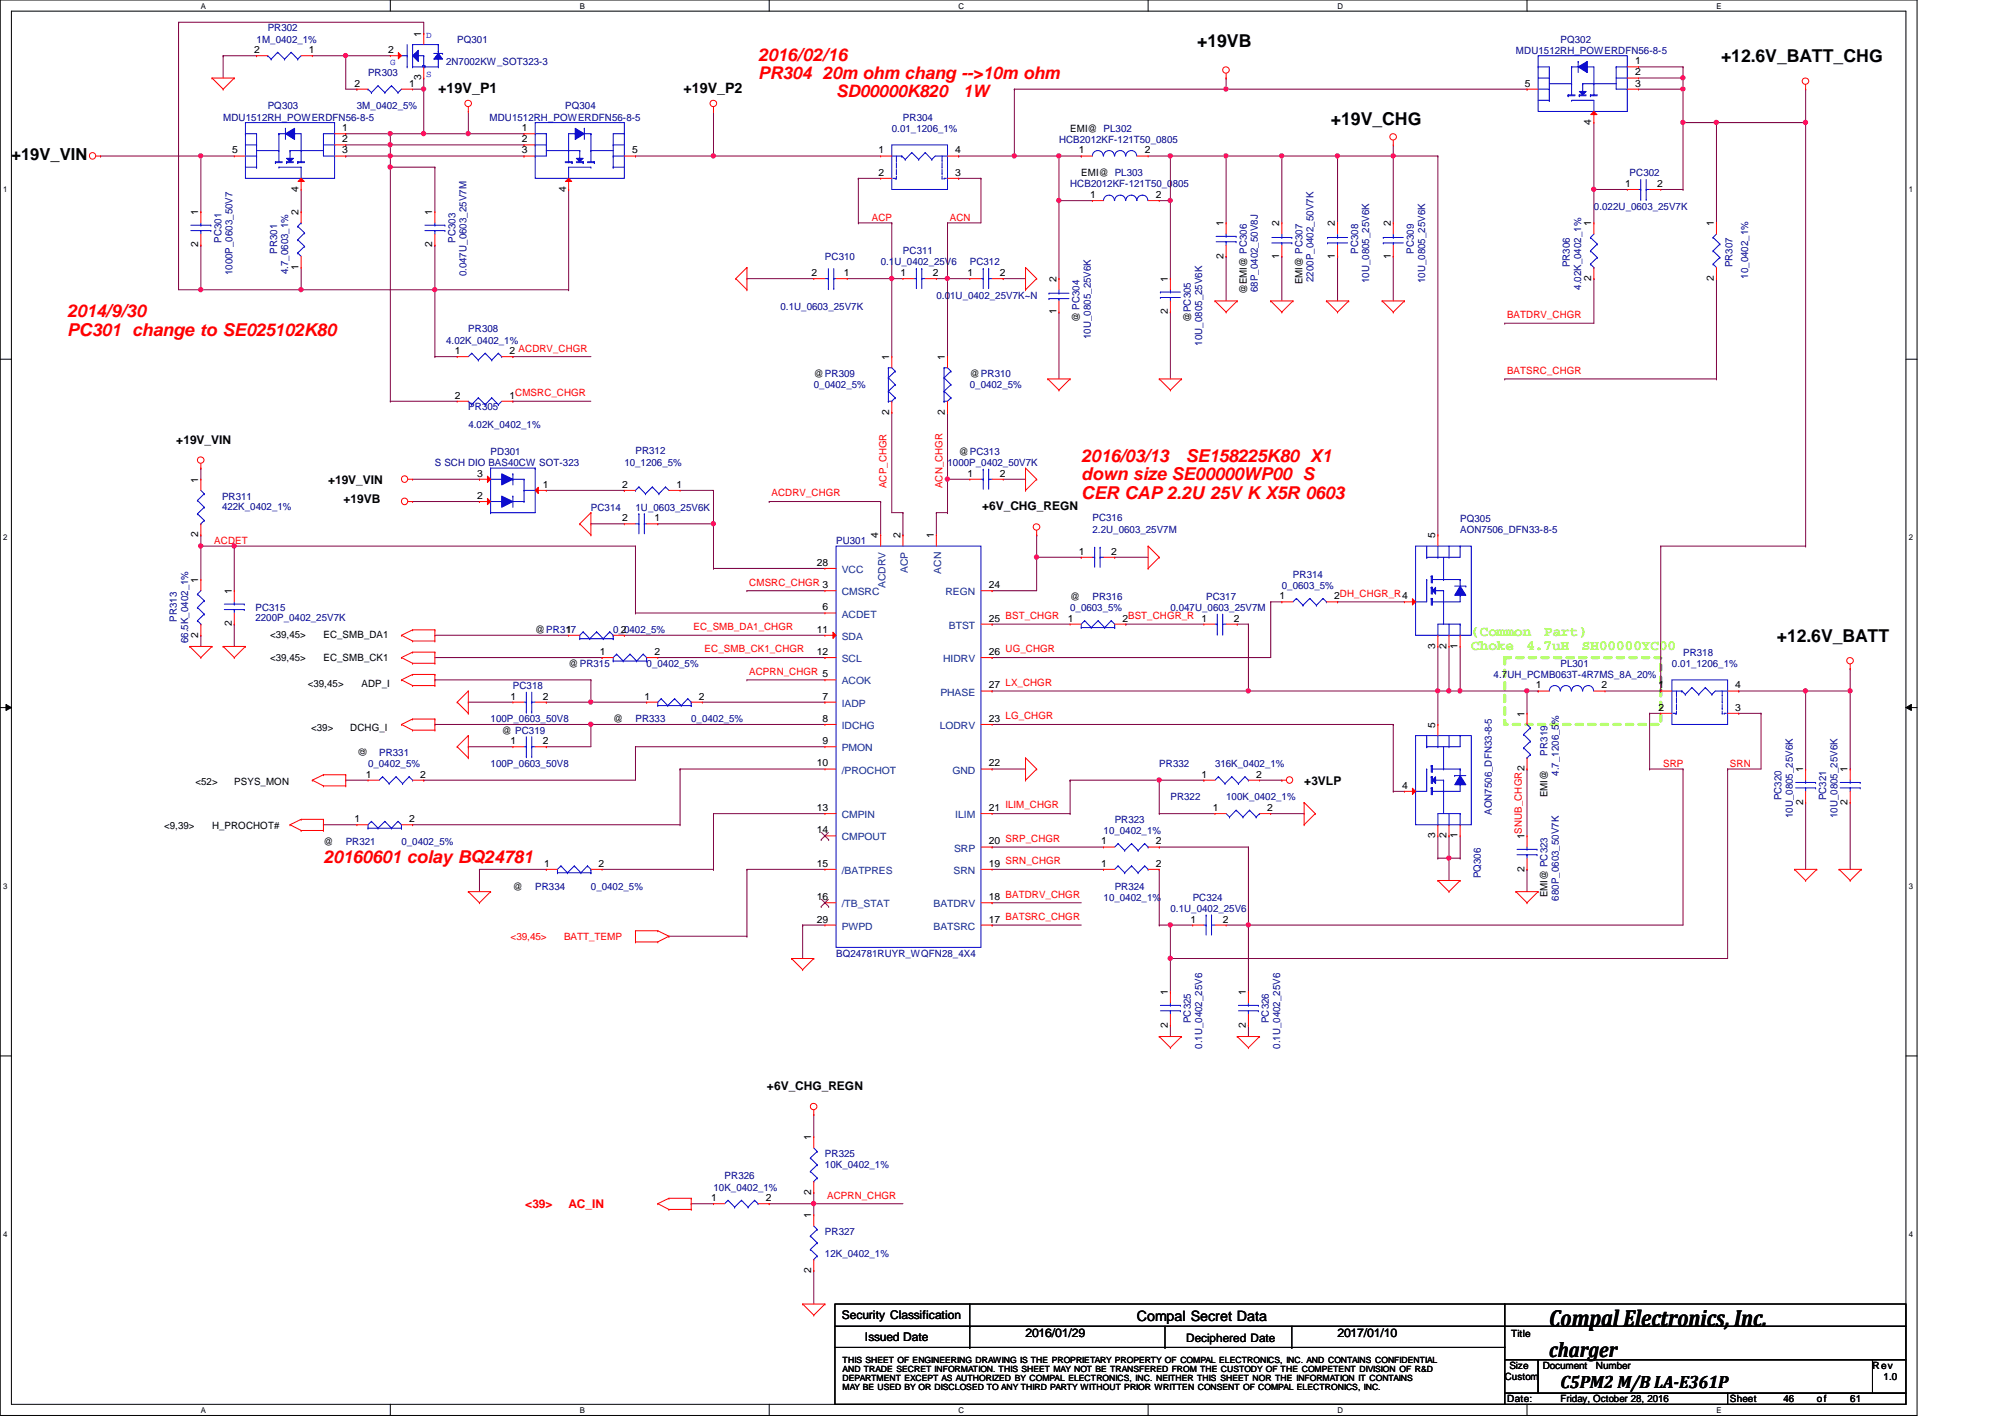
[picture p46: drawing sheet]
<svg xmlns="http://www.w3.org/2000/svg" width="297mm" height="210mm" viewBox="0 0 297 210" stroke-linecap="round" stroke-linejoin="round" font-family="sans-serif">
<defs><g id="words">
<text font-size="3.4" x="229.5" y="196.4">Compal Electronics, Inc.</text>
<text font-size="3.1" x="229.5" y="201.1">charger</text>
<g font-size="2.6" fill="#f00">
<text x="112.3" y="9">2016/02/16</text>
<text x="112.3" y="11.6">PR304 20m ohm chang --&gt;10m ohm</text>
<text x="9.9" y="47">2014/9/30</text>
<text x="9.9" y="49.7">PC301 change to SE025102K80</text>
<text x="160.2" y="68.5">2016/03/13</text>
<text x="160.2" y="71.2">down size SE00000WP00 S</text>
<text x="175.7" y="68.5">SE158225K80 X1</text>
<text x="160.2" y="73.9">CER CAP 2.2U 25V K X5R 0603</text>
<text x="47.9" y="127.9">20160601 colay BQ24781</text>
</g>
<g font-size="2.6">
<text x="177.4" y="7">+19VB</text>
<text x="255" y="9.2">+12.6V_BATT_CHG</text>
<text x="197.2" y="18.6">+19V_CHG</text>
<text x="263.2" y="95">+12.6V_BATT</text>
<text x="231.2" y="205.6">C5PM2 M/B LA-E361P</text>
</g>
<g font-size="2.5" fill="#f00">
<text x="123.9" y="14.3">SD00000K820</text>
<text x="142.7" y="14.3">1W</text>
</g>
<text font-size="2.5" x="1.7" y="23.7">+19V_VIN</text>
<g font-size="2.1">
<text x="64.9" y="13.7">+19V_P1</text>
<text x="101.3" y="13.7">+19V_P2</text>
<text x="168.4" y="195.6">Compal Secret Data</text>
</g>
<g font-size="2.1" fill="#80ff00">
<text x="218" y="94.2">(Common</text>
<text x="228.8" y="94.2">Part)</text>
<text x="218" y="96.3">Choke</text>
<text x="226.1" y="96.3">4.7uH</text>
<text x="234.4" y="96.3">SH00000YC00</text>
</g>
<g font-size="1.8">
<text x="26.1" y="65.7">+19V_VIN</text>
<text x="48.6" y="71.7">+19V_VIN</text>
<text x="50.9" y="74.5">+19VB</text>
<text x="145.5" y="75.6">+6V_CHG_REGN</text>
<text x="193.2" y="116.2">+3VLP</text>
<text x="113.6" y="161.5">+6V_CHG_REGN</text>
<text x="124.7" y="195.5">Security Classification</text>
<text x="128.1" y="198.6">Issued Date</text>
<text x="151.9" y="198.1">2016/01/29</text>
<text x="198.2" y="198.1">2017/01/10</text>
</g>
<g font-size="1.8" fill="#f00">
<text x="77.8" y="179">&lt;39&gt;</text>
<text x="84.2" y="179">AC_IN</text>
</g>
<text font-size="1.7" x="175.7" y="198.8">Deciphered Date</text>
<g font-size="1.5" fill="#000080">
<text x="39.7" y="4.7">PR302</text>
<text x="38" y="6.3">1M_0402_1%</text>
<text x="54.5" y="11.3">PR303</text>
<text x="66.1" y="9.6">2N7002KW_SOT323-3</text>
<text x="67.7" y="6.3">PQ301</text>
<text x="224.6" y="8">MDU1512RH_POWERDFN56-8-5</text>
<text x="231.2" y="6.3">PQ302</text>
<text x="33.1" y="17.9">MDU1512RH_POWERDFN56-8-5</text>
<text x="39.7" y="16.2">PQ303</text>
<text x="52.9" y="16.2">3M_0402_5%</text>
<text x="72.5" y="17.9">MDU1512RH_POWERDFN56-8-5</text>
<text x="83.7" y="16.2">PQ304</text>
<text x="133.8" y="17.9">PR304</text>
<text x="132.1" y="19.5">0.01_1206_1%</text>
<text x="156.9" y="21.2">HCB2012KF-121T50_0805</text>
<text x="158.5" y="27.8">HCB2012KF-121T50_0805</text>
<text x="241.4" y="26.1">PC302</text>
<text x="32.8" y="36" transform="rotate(-90 32.8 36)">PC301</text>
<text x="67.5" y="36" transform="rotate(-90 67.5 36)">PC303</text>
<text x="236.1" y="31.1">0.022U_0603_25V7K</text>
<text x="34.5" y="40.8" transform="rotate(-90 34.5 40.8)">1000P_0603_50V7</text>
<text x="41.1" y="37.6" transform="rotate(-90 41.1 37.6)">PR301</text>
<text x="42.7" y="40.6" transform="rotate(-90 42.7 40.6)">4.7_0603_1%</text>
<text x="69.1" y="40.9" transform="rotate(-90 69.1 40.9)">0.047U_0603_25V7M</text>
<text x="122.2" y="38.5">PC310</text>
<text x="130.5" y="39.3">0.1U_0402_25V6</text>
<text x="133.8" y="37.7">PC311</text>
<text x="143.7" y="39.3">PC312</text>
<text x="194.6" y="41.8" transform="rotate(-90 194.6 41.8)">2200P_0402_50V7K</text>
<text x="201.2" y="37.6" transform="rotate(-90 201.2 37.6)">PC308</text>
<text x="202.9" y="42" transform="rotate(-90 202.9 42)">10U_0805_25V6K</text>
<text x="209.5" y="37.6" transform="rotate(-90 209.5 37.6)">PC309</text>
<text x="211.1" y="42" transform="rotate(-90 211.1 42)">10U_0805_25V6K</text>
<text x="232.6" y="39.6" transform="rotate(-90 232.6 39.6)">PR306</text>
<text x="256.7" y="39.6" transform="rotate(-90 256.7 39.6)">PR307</text>
<text x="259" y="41.3" transform="rotate(-90 259 41.3)">10_0402_1%</text>
<text x="115.6" y="45.9">0.1U_0603_25V7K</text>
<text x="138.7" y="44.3">0.01U_0402_25V7K~N</text>
<text x="186.3" y="43.3" transform="rotate(-90 186.3 43.3)">68P_0402_50V8J</text>
<text x="234.2" y="42.9" transform="rotate(-90 234.2 42.9)">4.02K_0402_1%</text>
<text x="66.1" y="50.9">4.02K_0402_1%</text>
<text x="69.4" y="49.2">PR308</text>
<text x="161.6" y="50.2" transform="rotate(-90 161.6 50.2)">10U_0805_25V6K</text>
<text x="178.1" y="51.2" transform="rotate(-90 178.1 51.2)">10U_0805_25V6K</text>
<text x="120.6" y="57.5">0_0402_5%</text>
<text x="143.7" y="57.5">0_0402_5%</text>
<text x="69.4" y="60.8">PR305</text>
<text x="69.4" y="63.4">4.02K_0402_1%</text>
<text x="64.4" y="69">S SCH DIO BAS40CW SOT-323</text>
<text x="72.7" y="67.4">PD301</text>
<text x="92.5" y="69">10_1206_5%</text>
<text x="94.1" y="67.2">PR312</text>
<text x="140.4" y="69">1000P_0402_50V7K</text>
<text x="32.9" y="74">PR311</text>
<text x="32.9" y="75.5">422K_0402_1%</text>
<text x="87.5" y="75.6">PC314</text>
<text x="94.2" y="75.6">1U_0603_25V6K</text>
<text x="161.8" y="77.1">PC316</text>
<text x="216.3" y="77.3">PQ305</text>
<text x="123.9" y="80.6">PU301</text>
<text x="161.8" y="79">2.2U_0603_25V7M</text>
<text x="216.3" y="79">AON7506_DFN33-8-5</text>
<text x="161.8" y="88.9">PR316</text>
<text x="178.7" y="88.9">PC317</text>
<text x="189.9" y="87.2">0_0603_5%</text>
<text x="191.6" y="85.6">PR314</text>
<text x="26.2" y="92.1" transform="rotate(-90 26.2 92.1)">PR313</text>
<text x="27.9" y="95.3" transform="rotate(-90 27.9 95.3)">66.5K_0402_1%</text>
<text x="37.8" y="90.5">PC315</text>
<text x="37.8" y="92">2200P_0402_25V7K</text>
<text x="90.8" y="93.8">0_0402_5%</text>
<text x="158.5" y="90.5">0_0603_5%</text>
<text x="173.4" y="90.5">0.047U_0603_25V7M</text>
<text x="95.8" y="98.8">0_0402_5%</text>
<text x="221.3" y="100.4">4.7UH_PCMB063T-4R7MS_8A_20%</text>
<text x="231.2" y="98.8">PL301</text>
<text x="247.7" y="98.8">0.01_1206_1%</text>
<text x="249.3" y="97.1">PR318</text>
<text x="72.7" y="107">100P_0603_50V8</text>
<text x="76" y="102.1">PC318</text>
<text x="94.1" y="107">PR333</text>
<text x="102.4" y="107">0_0402_5%</text>
<text x="54.5" y="113.6">0_0402_5%</text>
<text x="56.2" y="112">PR331</text>
<text x="72.7" y="113.6">100P_0603_50V8</text>
<text x="171.7" y="113.6">PR332</text>
<text x="180" y="113.6">316K_0402_1%</text>
<text x="229.3" y="111.9" transform="rotate(-90 229.3 111.9)">PR319</text>
<text x="173.4" y="118.6">PR322</text>
<text x="181.7" y="118.6">100K_0402_1%</text>
<text x="230.9" y="114.9" transform="rotate(-90 230.9 114.9)">4.7_1206_5%</text>
<text x="263.9" y="118.5" transform="rotate(-90 263.9 118.5)">PC320</text>
<text x="270.5" y="118.5" transform="rotate(-90 270.5 118.5)">PC321</text>
<text x="51.2" y="125.2">PR321</text>
<text x="59.5" y="125.2">0_0402_5%</text>
<text x="163.5" y="123.5">10_0402_1%</text>
<text x="165.1" y="121.9">PR323</text>
<text x="221" y="120.7" transform="rotate(-90 221 120.7)">AON7506_DFN33-8-5</text>
<text x="265.6" y="121.2" transform="rotate(-90 265.6 121.2)">10U_0805_25V6K</text>
<text x="272.2" y="121.2" transform="rotate(-90 272.2 121.2)">10U_0805_25V6K</text>
<text x="79.3" y="131.8">PR334</text>
<text x="87.5" y="131.8">0_0402_5%</text>
<text x="165.1" y="131.8">PR324</text>
<text x="219.4" y="130.1" transform="rotate(-90 219.4 130.1)">PQ306</text>
<text x="163.5" y="133.4">10_0402_1%</text>
<text x="173.4" y="135.1">0.1U_0402_25V6</text>
<text x="176.7" y="133.4">PC324</text>
<text x="230.9" y="133.4" transform="rotate(-90 230.9 133.4)">680P_0603_50V7K</text>
<text x="123.9" y="141.7">BQ24781RUYR_WQFN28_4X4</text>
<text x="176.4" y="151.6" transform="rotate(-90 176.4 151.6)">PC325</text>
<text x="178.1" y="155.4" transform="rotate(-90 178.1 155.4)">0.1U_0402_25V6</text>
<text x="188" y="151.6" transform="rotate(-90 188 151.6)">PC326</text>
<text x="189.7" y="155.4" transform="rotate(-90 189.7 155.4)">0.1U_0402_25V6</text>
<text x="122.2" y="171.4">PR325</text>
<text x="122.2" y="173.1">10K_0402_1%</text>
<text x="105.7" y="176.4">10K_0402_1%</text>
<text x="107.4" y="174.7">PR326</text>
<text x="122.2" y="183">PR327</text>
<text x="122.2" y="186.3">12K_0402_1%</text>
</g>
<g font-size="1.5">
<text x="62.4" y="5.5" transform="rotate(-90 62.4 5.5)">1</text>
<text x="37.7" y="7.9">2</text>
<text x="45.8" y="7.9">1</text>
<text x="57.5" y="7.9">2</text>
<text x="62.4" y="11.9" transform="rotate(-90 62.4 11.9)">3</text>
<text x="242.2" y="9.5">1</text>
<text x="242.2" y="11.2">2</text>
<text x="52.5" y="12.8">2</text>
<text x="60.6" y="12.8">1</text>
<text x="225.9" y="12.8">5</text>
<text x="242.2" y="12.8">3</text>
<text x="34.4" y="22.7">5</text>
<text x="50.7" y="19.4">1</text>
<text x="50.7" y="21.1">2</text>
<text x="50.7" y="22.7">3</text>
<text x="77.3" y="19.4">1</text>
<text x="77.3" y="21.1">2</text>
<text x="77.3" y="22.7">3</text>
<text x="93.6" y="22.7">5</text>
<text x="130.1" y="22.7">1</text>
<text x="141.5" y="22.7">4</text>
<text x="158.5" y="19.5">EMI@ PL302</text>
<text x="159.8" y="22.7">1</text>
<text x="169.6" y="22.7">2</text>
<text x="235.8" y="18.5" transform="rotate(-90 235.8 18.5)">4</text>
<text x="44.2" y="28.4" transform="rotate(-90 44.2 28.4)">4</text>
<text x="83.9" y="28.4" transform="rotate(-90 83.9 28.4)">4</text>
<text x="130.1" y="26">2</text>
<text x="141.5" y="26">3</text>
<text x="160.2" y="26.1">EMI@ PL303</text>
<text x="161.5" y="29.3">1</text>
<text x="171.2" y="29.3">2</text>
<text x="240.7" y="27.7">1</text>
<text x="245.5" y="27.7">2</text>
<text x="29.4" y="31.9" transform="rotate(-90 29.4 31.9)">1</text>
<text x="44.2" y="31.9" transform="rotate(-90 44.2 31.9)">2</text>
<text x="64" y="31.9" transform="rotate(-90 64 31.9)">1</text>
<text x="181.3" y="33.5" transform="rotate(-90 181.3 33.5)">1</text>
<text x="189.5" y="33.5" transform="rotate(-90 189.5 33.5)">2</text>
<text x="197.8" y="33.5" transform="rotate(-90 197.8 33.5)">2</text>
<text x="206" y="33.5" transform="rotate(-90 206 33.5)">2</text>
<text x="235.8" y="33.5" transform="rotate(-90 235.8 33.5)">1</text>
<text x="253.9" y="33.5" transform="rotate(-90 253.9 33.5)">1</text>
<text x="29.4" y="36.7" transform="rotate(-90 29.4 36.7)">2</text>
<text x="44.2" y="40" transform="rotate(-90 44.2 40)">1</text>
<text x="64" y="36.7" transform="rotate(-90 64 36.7)">2</text>
<text x="120.2" y="40.9">2</text>
<text x="125" y="40.9">1</text>
<text x="133.4" y="40.9">1</text>
<text x="138.2" y="40.9">2</text>
<text x="143.3" y="40.9">1</text>
<text x="148.1" y="40.9">2</text>
<text x="156.5" y="41.8" transform="rotate(-90 156.5 41.8)">2</text>
<text x="173" y="41.8" transform="rotate(-90 173 41.8)">1</text>
<text x="181.3" y="38.3" transform="rotate(-90 181.3 38.3)">2</text>
<text x="189.5" y="38.3" transform="rotate(-90 189.5 38.3)">1</text>
<text x="197.8" y="38.3" transform="rotate(-90 197.8 38.3)">1</text>
<text x="206" y="38.3" transform="rotate(-90 206 38.3)">1</text>
<text x="235.8" y="41.6" transform="rotate(-90 235.8 41.6)">2</text>
<text x="253.9" y="41.6" transform="rotate(-90 253.9 41.6)">2</text>
<text x="156.5" y="46.6" transform="rotate(-90 156.5 46.6)">1</text>
<text x="159.9" y="47.7" transform="rotate(-90 159.9 47.7)">@ PC304</text>
<text x="173" y="46.6" transform="rotate(-90 173 46.6)">2</text>
<text x="176.4" y="47.7" transform="rotate(-90 176.4 47.7)">@PC305</text>
<text x="184.7" y="43.6" transform="rotate(-90 184.7 43.6)">@EMI@ PC306</text>
<text x="193" y="42.1" transform="rotate(-90 193 42.1)">EMI@ PC307</text>
<text x="67.4" y="52.5">1</text>
<text x="75.5" y="52.5">2</text>
<text x="131.7" y="53.3" transform="rotate(-90 131.7 53.3)">1</text>
<text x="140" y="53.3" transform="rotate(-90 140 53.3)">1</text>
<text x="67.4" y="59.1">2</text>
<text x="75.5" y="59.1">1</text>
<text x="120.6" y="55.8">@PR309</text>
<text x="143.7" y="55.8">@PR310</text>
<text x="131.7" y="61.4" transform="rotate(-90 131.7 61.4)">2</text>
<text x="140" y="61.4" transform="rotate(-90 140 61.4)">2</text>
<text x="29.4" y="71.5" transform="rotate(-90 29.4 71.5)">1</text>
<text x="70.7" y="70.6">3</text>
<text x="142" y="67.4">@PC313</text>
<text x="143.3" y="70.6">1</text>
<text x="148.1" y="70.6">2</text>
<text x="70.7" y="73.9">2</text>
<text x="80.4" y="72.3">1</text>
<text x="92.2" y="72.3">2</text>
<text x="92.2" y="77.2">2</text>
<text x="96.9" y="77.2">1</text>
<text x="100.2" y="72.3">1</text>
<text x="29.4" y="79.6" transform="rotate(-90 29.4 79.6)">2</text>
<text x="121" y="83.8">28</text>
<text x="130.1" y="79.8" transform="rotate(-90 130.1 79.8)">4</text>
<text x="133.4" y="79.8" transform="rotate(-90 133.4 79.8)">2</text>
<text x="138.3" y="79.8" transform="rotate(-90 138.3 79.8)">1</text>
<text x="159.8" y="82.2">1</text>
<text x="164.6" y="82.2">2</text>
<text x="212.6" y="79.8" transform="rotate(-90 212.6 79.8)">5</text>
<text x="29.4" y="86.4" transform="rotate(-90 29.4 86.4)">1</text>
<text x="34.3" y="88" transform="rotate(-90 34.3 88)">1</text>
<text x="121.9" y="87.1">3</text>
<text x="146.5" y="87.1">24</text>
<text x="158.5" y="88.9">@</text>
<text x="189.6" y="88.8">1</text>
<text x="197.7" y="88.8">2</text>
<text x="207.7" y="88.8">4</text>
<text x="29.4" y="94.4" transform="rotate(-90 29.4 94.4)">2</text>
<text x="34.3" y="92.8" transform="rotate(-90 34.3 92.8)">2</text>
<text x="40" y="94.5">&lt;39,45&gt;</text>
<text x="47.9" y="94.5">EC_SMB_DA1</text>
<text x="79.3" y="93.8">@PR317</text>
<text x="83.9" y="93.7">1</text>
<text x="92" y="93.7">2</text>
<text x="121" y="93.7">11</text>
<text x="121.9" y="90.4">6</text>
<text x="146.5" y="92.1">25</text>
<text x="158.2" y="92.1">1</text>
<text x="166.3" y="92.1">2</text>
<text x="178" y="92.1">1</text>
<text x="182.8" y="92.1">2</text>
<text x="40" y="98">&lt;39,45&gt;</text>
<text x="45.6" y="101.7">&lt;39,45&gt;</text>
<text x="47.9" y="98">EC_SMB_CK1</text>
<text x="53.5" y="101.7">ADP_I</text>
<text x="84.2" y="98.8">@PR315</text>
<text x="88.9" y="97">1</text>
<text x="96.9" y="97">2</text>
<text x="121" y="97">12</text>
<text x="121.9" y="100.3">5</text>
<text x="146.5" y="97">26</text>
<text x="146.5" y="102">27</text>
<text x="212.6" y="96.1" transform="rotate(-90 212.6 96.1)">3</text>
<text x="214.3" y="96.1" transform="rotate(-90 214.3 96.1)">2</text>
<text x="215.9" y="96.1" transform="rotate(-90 215.9 96.1)">1</text>
<text x="227.5" y="102">1</text>
<text x="237.3" y="102">2</text>
<text x="245.7" y="102">1</text>
<text x="257.1" y="102">4</text>
<text x="75.6" y="103.6">1</text>
<text x="80.4" y="103.6">2</text>
<text x="90.8" y="107">@</text>
<text x="95.5" y="103.6">1</text>
<text x="103.5" y="103.6">2</text>
<text x="121.9" y="106.9">8</text>
<text x="121.9" y="103.6">7</text>
<text x="146.5" y="106.9">23</text>
<text x="212.6" y="107.8" transform="rotate(-90 212.6 107.8)">5</text>
<text x="225.8" y="106.2" transform="rotate(-90 225.8 106.2)">1</text>
<text x="245.7" y="105.3">2</text>
<text x="257.1" y="105.3">3</text>
<text x="46.1" y="108.3">&lt;39&gt;</text>
<text x="51.9" y="108.3">DCHG_I</text>
<text x="54.3" y="112.1" transform="rotate(-90 54.3 112.1)">@</text>
<text x="74.3" y="108.7">@ PC319</text>
<text x="75.6" y="110.2">1</text>
<text x="80.4" y="110.2">2</text>
<text x="121" y="113.5">10</text>
<text x="121.9" y="110.2">9</text>
<text x="146.5" y="113.5">22</text>
<text x="29" y="116.2">&lt;52&gt;</text>
<text x="34.7" y="116.2">PSYS_MON</text>
<text x="54.2" y="115.2">1</text>
<text x="62.3" y="115.2">2</text>
<text x="178" y="115.2">1</text>
<text x="186.1" y="115.2">2</text>
<text x="207.7" y="116.8">4</text>
<text x="225.8" y="114.3" transform="rotate(-90 225.8 114.3)">2</text>
<text x="229.3" y="118.1" transform="rotate(-90 229.3 118.1)">EMI@</text>
<text x="267.1" y="119.2" transform="rotate(-90 267.1 119.2)">2</text>
<text x="267.1" y="114.4" transform="rotate(-90 267.1 114.4)">1</text>
<text x="273.7" y="119.2" transform="rotate(-90 273.7 119.2)">2</text>
<text x="273.7" y="114.4" transform="rotate(-90 273.7 114.4)">1</text>
<text x="24.3" y="122.9">&lt;9,39&gt;</text>
<text x="31.4" y="122.9">H_PROCHOT#</text>
<text x="47.9" y="125.2">@</text>
<text x="52.5" y="121.8">1</text>
<text x="60.6" y="121.8">2</text>
<text x="121" y="120.1">13</text>
<text x="121" y="123.4">14</text>
<text x="146.5" y="125.1">20</text>
<text x="146.5" y="120.1">21</text>
<text x="163.1" y="125.1">1</text>
<text x="171.2" y="125.1">2</text>
<text x="179.7" y="120.1">1</text>
<text x="187.7" y="120.1">2</text>
<text x="212.6" y="124.2" transform="rotate(-90 212.6 124.2)">3</text>
<text x="214.3" y="124.2" transform="rotate(-90 214.3 124.2)">2</text>
<text x="215.9" y="124.2" transform="rotate(-90 215.9 124.2)">1</text>
<text x="225.8" y="124.3" transform="rotate(-90 225.8 124.3)">1</text>
<text x="76" y="131.8">@</text>
<text x="80.6" y="128.4">1</text>
<text x="88.7" y="128.4">2</text>
<text x="121" y="128.4">15</text>
<text x="146.5" y="128.4">19</text>
<text x="163.1" y="128.4">1</text>
<text x="171.2" y="128.4">2</text>
<text x="225.8" y="129.1" transform="rotate(-90 225.8 129.1)">2</text>
<text x="121" y="133.3">16</text>
<text x="121" y="136.7">29</text>
<text x="146.5" y="133.3">18</text>
<text x="146.5" y="136.7">17</text>
<text x="176.4" y="136.7">1</text>
<text x="181.1" y="136.7">2</text>
<text x="229.3" y="132.9" transform="rotate(-90 229.3 132.9)">EMI@ PC323</text>
<text x="173" y="147.4" transform="rotate(-90 173 147.4)">1</text>
<text x="184.6" y="147.4" transform="rotate(-90 184.6 147.4)">1</text>
<text x="173" y="152.2" transform="rotate(-90 173 152.2)">2</text>
<text x="184.6" y="152.2" transform="rotate(-90 184.6 152.2)">2</text>
<text x="120.2" y="168.9" transform="rotate(-90 120.2 168.9)">1</text>
<text x="105.4" y="177.9">1</text>
<text x="113.5" y="177.9">2</text>
<text x="120.2" y="177" transform="rotate(-90 120.2 177)">2</text>
<text x="120.2" y="180.5" transform="rotate(-90 120.2 180.5)">1</text>
<text x="120.2" y="188.6" transform="rotate(-90 120.2 188.6)">2</text>
<text x="223.9" y="198">Title</text>
<text x="223.6" y="202.8">Size</text>
<text x="228.6" y="202.8">Document</text>
<text x="236.4" y="202.8">Number</text>
<text x="277.4" y="202.8">Rev</text>
<text x="222.9" y="204.4">Custom</text>
<text x="223.3" y="207.7">Date:</text>
<text x="231.2" y="207.7">Friday, October 28, 2016</text>
<text x="256.3" y="207.7">Sheet</text>
<text x="264.2" y="207.7">46</text>
<text x="269.2" y="207.7">of</text>
<text x="274.1" y="207.7">61</text>
<text x="279.1" y="204.4">1.0</text>
</g>
<g font-size="1.5" fill="#f00">
<text x="129.2" y="32.7">ACP</text>
<text x="140.7" y="32.7">ACN</text>
<text x="223.3" y="47.1">BATDRV_CHGR</text>
<text x="76.8" y="52.1">ACDRV_CHGR</text>
<text x="76.3" y="58.7">CMSRC_CHGR</text>
<text x="223.3" y="55.4">BATSRC_CHGR</text>
<text x="114.3" y="73.5">ACDRV_CHGR</text>
<text x="131.4" y="72.3" transform="rotate(-90 131.4 72.3)">ACP_CHGR</text>
<text x="139.6" y="72.3" transform="rotate(-90 139.6 72.3)">ACN_CHGR</text>
<text x="31.7" y="80.6">ACDET</text>
<text x="111" y="86.7">CMSRC_CHGR</text>
<text x="198.5" y="88.4">DH_CHGR_R</text>
<text x="102.7" y="93.3">EC_SMB_DA1_CHGR</text>
<text x="149" y="91.7">BST_CHGR</text>
<text x="167.1" y="91.7">BST_CHGR_R</text>
<text x="104.4" y="96.6">EC_SMB_CK1_CHGR</text>
<text x="111" y="99.9">ACPRN_CHGR</text>
<text x="149" y="96.6">UG_CHGR</text>
<text x="149" y="101.6">LX_CHGR</text>
<text x="149" y="106.6">LG_CHGR</text>
<text x="246.4" y="113.6">SRP</text>
<text x="256.3" y="113.6">SRN</text>
<text x="149" y="119.8">ILIM_CHGR</text>
<text x="149" y="124.7">SRP_CHGR</text>
<text x="225.5" y="123.5" transform="rotate(-90 225.5 123.5)">SNUB_CHGR</text>
<text x="149" y="128">SRN_CHGR</text>
<text x="149" y="133">BATDRV_CHGR</text>
<text x="149" y="136.3">BATSRC_CHGR</text>
<text x="75.6" y="139.2">&lt;39,45&gt;</text>
<text x="83.6" y="139.2">BATT_TEMP</text>
<text x="122.6" y="177.5">ACPRN_CHGR</text>
</g>
<g font-size="1.5" fill="#004080">
<text x="124.7" y="84.9">VCC</text>
<text x="124.7" y="88.2">CMSRC</text>
<text x="131.2" y="87.1" transform="rotate(-90 131.2 87.1)">ACDRV</text>
<text x="134.5" y="84.9" transform="rotate(-90 134.5 84.9)">ACP</text>
<text x="139.4" y="85" transform="rotate(-90 139.4 85)">ACN</text>
<text x="140.1" y="88.2">REGN</text>
<text x="124.7" y="94.8">SDA</text>
<text x="124.7" y="91.5">ACDET</text>
<text x="140.6" y="93.1">BTST</text>
<text x="124.7" y="98.1">SCL</text>
<text x="124.7" y="101.4">ACOK</text>
<text x="139.7" y="98.1">HIDRV</text>
<text x="124.7" y="108">IDCHG</text>
<text x="124.7" y="104.7">IADP</text>
<text x="139.2" y="108">LODRV</text>
<text x="139.3" y="103">PHASE</text>
<text x="124.7" y="111.3">PMON</text>
<text x="124.7" y="114.6">/PROCHOT</text>
<text x="141.1" y="114.6">GND</text>
<text x="124.7" y="121.2">CMPIN</text>
<text x="124.7" y="124.5">CMPOUT</text>
<text x="141.5" y="121.2">ILIM</text>
<text x="124.7" y="129.5">/BATPRES</text>
<text x="141.3" y="129.5">SRN</text>
<text x="141.3" y="126.2">SRP</text>
<text x="124.7" y="134.4">/TB_STAT</text>
<text x="124.7" y="137.7">PWPD</text>
<text x="138.3" y="134.4">BATDRV</text>
<text x="138.3" y="137.7">BATSRC</text>
</g>
<g font-size="1.4" fill="#00f">
<text x="63.1" y="5.6">D</text>
<text x="57.8" y="9.6">G</text>
<text x="63.1" y="11.4">S</text>
</g>
<g font-size="1.3">
<text x="124.8" y="203.2">AND TRADE SECRET INFORMATION. THIS SHEET MAY NOT BE TRANSFERED FROM THE CUSTODY OF THE COMPETENT DIVISION OF R&amp;D</text>
<text x="124.8" y="201.9">THIS SHEET OF ENGINEERING DRAWING IS THE PROPRIETARY PROPERTY OF COMPAL ELECTRONICS, INC. AND CONTAINS CONFIDENTIAL</text>
<text x="124.8" y="204.6">DEPARTMENT EXCEPT AS AUTHORIZED BY COMPAL ELECTRONICS, INC. NEITHER THIS SHEET NOR THE INFORMATION IT CONTAINS</text>
<text x="124.8" y="205.9">MAY BE USED BY OR DISCLOSED TO ANY THIRD PARTY WITHOUT PRIOR WRITTEN CONSENT OF COMPAL ELECTRONICS, INC.</text>
</g>
<g font-size="1.2">
<text x="29.8" y="1.3">A</text>
<text x="85.9" y="1.3">B</text>
<text x="142" y="1.3">C</text>
<text x="198.2" y="1.3">D</text>
<text x="254.3" y="1.3">E</text>
<text x=".5" y="28.5">1</text>
<text x="282.8" y="28.5">1</text>
<text x=".5" y="80.1">2</text>
<text x="282.8" y="80.1">2</text>
<text x=".5" y="131.7">3</text>
<text x="282.8" y="131.7">3</text>
<text x=".5" y="183.3">4</text>
<text x="282.8" y="183.3">4</text>
<text x="29.8" y="209.3">A</text>
<text x="85.9" y="209.3">B</text>
<text x="142" y="209.3">C</text>
<text x="198.2" y="209.3">D</text>
<text x="254.3" y="209.3">E</text>
</g>
</g></defs>
<path d="M0 0h284v209.7h-284zM1.7 1.7h280.7v206.3h-280.7z" fill="none" stroke="#000" stroke-width=".15"/>
<g fill="#fff">
<path d="M29.8 .2h.7v1.3h-.7z"/>
<path d="M29.8 208.2h.7v1.3h-.7z"/>
</g>
<path d="M57.8 0v1.7M57.8 208v1.7" fill="none" stroke="#000" stroke-width=".15"/>
<g fill="#fff">
<path d="M85.9 .2h.7v1.3h-.7z"/>
<path d="M85.9 208.2h.7v1.3h-.7z"/>
</g>
<path d="M114 0v1.7M114 208v1.7" fill="none" stroke="#000" stroke-width=".15"/>
<g fill="#fff">
<path d="M142 .2h.8v1.3h-.8z"/>
<path d="M142 208.2h.8v1.3h-.8z"/>
</g>
<path d="M170.1 0v1.7M170.1 208v1.7" fill="none" stroke="#000" stroke-width=".15"/>
<g fill="#fff">
<path d="M198.2 .2h.8v1.3h-.8z"/>
<path d="M198.2 208.2h.8v1.3h-.8z"/>
</g>
<path d="M226.2 0v1.7M226.2 208v1.7" fill="none" stroke="#000" stroke-width=".15"/>
<g fill="#fff">
<path d="M254.3 .2h.7v1.3h-.7z"/>
<path d="M254.3 208.2h.7v1.3h-.7z"/>
<path d="M.5 27.4h.6v1.3h-.6z"/>
<path d="M282.8 27.4h.6v1.3h-.6z"/>
<path d="M.5 79h.6v1.3h-.6z"/>
<path d="M282.8 79h.6v1.3h-.6z"/>
</g>
<path d="M0 53.2h1.7M282.4 53.2h1.6" fill="none" stroke="#000" stroke-width=".15"/>
<g fill="#fff">
<path d="M.5 130.6h.6v1.3h-.6z"/>
<path d="M282.8 130.6h.6v1.3h-.6z"/>
</g>
<path d="M0 104.8h1.7M.9 104.4l.8 .4-.8 .4zM282.4 104.8h1.6M282.4 104.8l.8-.4v.8z" fill="none" stroke="#000" stroke-width=".15"/>
<path d="M.9 104.4l.8 .4-.8 .4zM282.4 104.8l.8-.4v.8z" fill="#000"/>
<g fill="#fff">
<path d="M.5 182.2h.6v1.3h-.6z"/>
<path d="M282.8 182.2h.6v1.3h-.6z"/>
</g>
<path d="M0 156.4h1.7M282.4 156.4h1.6" fill="none" stroke="#000" stroke-width=".15"/>
<path d="M222.9 97.4h23.1v9.9h-23.1z" fill="none" stroke="#80ff00" stroke-width=".47" stroke-dasharray=".9 .9"/>
<path d="M249.3 18.2h5M254.3 18.2h.1M147 87.5h.1M147 87.5h6.6M61.1 122.2h39.6M100.7 122.2h.1" fill="none" stroke="#800040" stroke-width=".15"/>
<circle cx="249.3" cy="18.1" r=".32" fill="#f0f"/>
<circle cx="249.3" cy="18.1" r=".32" fill="none" stroke="#f0f" stroke-width=".15"/>
<circle cx="254.3" cy="18.1" r=".32" fill="#f0f"/>
<circle cx="254.3" cy="18.1" r=".32" fill="none" stroke="#f0f" stroke-width=".15"/>
<path d="M173.4 142h.1M173.4 142h82.5" fill="none" stroke="#800040" stroke-width=".15"/>
<circle cx="173.4" cy="142" r=".32" fill="#f0f"/>
<circle cx="173.4" cy="142" r=".32" fill="none" stroke="#f0f" stroke-width=".15"/>
<g fill="none" stroke="#800040" stroke-width=".15">
<path d="M249.3 11.6h.1M249.3 9.9v1.7M147 92.5h.1M147 92.5h11.5M153.6 82.5h.1M153.6 82.5v5M166.8 92.5h.1M166.8 92.5h11.5M183.3 92.5h1.7M183.3 92.5h.1M249.3 113.9h.1M249.3 113.9v23.1"/>
<path d="M255.9 113.9h.1M255.9 113.9v28.1"/>
</g>
<circle cx="249.3" cy="11.5" r=".32" fill="#f0f"/>
<circle cx="249.3" cy="11.5" r=".32" fill="none" stroke="#f0f" stroke-width=".15"/>
<path d="M153.6 79.2h.1M153.6 79.2v3.3h6.6M160.2 82.5h.1" fill="none" stroke="#800040" stroke-width=".15"/>
<circle cx="153.6" cy="82.5" r=".32" fill="#f0f"/>
<circle cx="153.6" cy="82.5" r=".32" fill="none" stroke="#f0f" stroke-width=".15"/>
<g fill="none" stroke="#800040" stroke-width=".15">
<path d="M51.2 19.8h.1M51.2 19.8h6.6v3.3M29.8 23.1h.1M29.8 23.1h4.9M51.2 23.1h.1M51.2 21.5h.1M51.2 23.1h6.6M51.2 21.5h6.6M57.8 23.1h.1M57.8 21.5h.1M181.6 23.1h8.3M181.6 23.1h.1"/>
<path d="M185 92.5h.1M185 92.5v9.9M147 107.3h59.4M171.7 115.6h.1M171.7 115.6v4.9M206.4 107.3h.1M206.4 117.2h.1M206.4 107.3v9.9M206.4 117.2h1.7M47.9 122.2h.1M47.9 122.2h5M118.9 137h.1"/>
<path d="M118.9 137v5M118.9 137h3.3"/>
</g>
<circle cx="57.8" cy="19.8" r=".32" fill="#f0f"/>
<circle cx="57.8" cy="19.8" r=".32" fill="none" stroke="#f0f" stroke-width=".15"/>
<g fill="none" stroke="#800040" stroke-width=".15">
<path d="M62.8 19.8h6.6M69.4 19.8h.1M105.7 16.5h.1M105.7 16.5v6.6M57.8 24.8h.1M57.8 24.8h6.6M64.4 24.8h.1M64.4 24.8v6.6M97.4 77.6h8.3M97.4 77.6h.1M105.7 77.6h.1M105.7 77.6v6.6"/>
<path d="M140.4 71h.1M140.4 71v4.9M94.1 90.8h28.1M94.1 80.9h.1M94.1 90.8h.1M94.1 80.9v9.9M158.5 115.6h.1M158.5 115.6v4.9M147 125.5h.1M147 120.5h11.5M147 128.8h16.5M147 125.5h16.5"/>
<path d="M158.5 120.5h.1M163.5 128.8h.1M171.7 120.5h8.3M171.7 120.5h.1M171.7 125.5h.1M171.7 128.8h.1M171.7 128.8v8.2M171.7 125.5h13.3M173.4 137h.1M173.4 137v5M173.4 137h3.3M181.6 137h3.4"/>
<path d="M185 125.5h.1M185 137h.1M185 125.5v11.5M188.3 120.5h4.9M193.2 120.5h.1"/>
</g>
<circle cx="105.7" cy="77.6" r=".32" fill="#f0f"/>
<circle cx="105.7" cy="77.6" r=".32" fill="none" stroke="#f0f" stroke-width=".15"/>
<g fill="none" stroke="#800040" stroke-width=".15">
<path d="M254.3 18.2h.1M254.3 18.2v14.8M57.8 23.1h.1M57.8 23.1v1.7M236.1 28.1h.1M236.1 28.1v4.9M236.1 41.3h.1M236.1 41.3v6.6M254.3 56.1h.1M254.3 41.3v14.8M105.7 84.2h.1M105.7 84.2h16.5"/>
<path d="M185 137h.1M185 137h64.3"/>
</g>
<circle cx="184.9" cy="137" r=".32" fill="#f0f"/>
<circle cx="184.9" cy="137" r=".32" fill="none" stroke="#f0f" stroke-width=".15"/>
<path d="M236.1 18.2v9.9M236.1 28.1h5M236.1 28.1h.1" fill="none" stroke="#800040" stroke-width=".15"/>
<circle cx="236.1" cy="28" r=".32" fill="#f0f"/>
<circle cx="236.1" cy="28" r=".32" fill="none" stroke="#f0f" stroke-width=".15"/>
<path d="M249.3 18.2h.1M249.3 18.2v9.9M29.8 79.2h.1M29.8 79.2v1.7M138.7 75.9h.1M138.7 75.9v3.3M138.7 75.9h1.7M140.4 75.9h.1" fill="none" stroke="#800040" stroke-width=".15"/>
<circle cx="29.7" cy="80.9" r=".32" fill="#f0f"/>
<circle cx="29.7" cy="80.9" r=".32" fill="none" stroke="#f0f" stroke-width=".15"/>
<g fill="none" stroke="#800040" stroke-width=".15">
<path d="M254.3 18.2h.1M254.3 18.2h13.2M64.4 42.9h.1M64.4 52.8h.1M64.4 42.9v9.9M64.4 52.8h3.3M76 52.8h11.5M76 52.8h.1M114 74.3h16.5M114 74.3h.1M130.5 74.3h.1M130.5 74.3v4.9"/>
<path d="M133.8 79.2h.1M133.8 75.9v3.3M34.7 80.9h59.4M34.7 80.9h.1M216.3 102.4h9.9M226.2 102.4h.1M237.8 102.4h8.2M246 102.4h.1"/>
</g>
<circle cx="34.7" cy="80.9" r=".32" fill="#f0f"/>
<circle cx="34.7" cy="80.9" r=".32" fill="none" stroke="#f0f" stroke-width=".15"/>
<path d="M57.8 24.8h.1M57.8 24.8v34.6M80.9 72.6h11.6M92.5 72.6h.1M100.7 72.6h5M105.7 72.6h.1M105.7 77.6h.1M105.7 72.6v5M29.8 80.9h.1M29.8 80.9h4.9M34.7 80.9h.1M34.7 80.9v6.6" fill="none" stroke="#800040" stroke-width=".15"/>
<circle cx="57.8" cy="24.7" r=".32" fill="#f0f"/>
<circle cx="57.8" cy="24.7" r=".32" fill="none" stroke="#f0f" stroke-width=".15"/>
<path d="M110.7 87.5h.1M110.7 87.5h11.5M87.5 100.7h.1M87.5 100.7v3.3M120.6 178.3h13.2M120.6 165.1h.1M120.6 178.3h.1M120.6 165.1v3.3M120.6 178.3v1.7M120.6 188.2h.1M120.6 188.2v5" fill="none" stroke="#800040" stroke-width=".15"/>
<circle cx="120.5" cy="178.3" r=".32" fill="#f0f"/>
<circle cx="120.5" cy="178.3" r=".32" fill="none" stroke="#f0f" stroke-width=".15"/>
<g fill="none" stroke="#800040" stroke-width=".15">
<path d="M14.9 23.1h14.9M14.9 23.1h.1M57.8 21.5h19.8M64.4 36.3h.1M64.4 36.3v6.6M77.6 21.5h.1M189.9 23.1h.1M189.9 23.1h8.3M206.4 23.1h.1M206.4 23.1h6.6M132.1 41.3h.1M132.1 41.3v11.5"/>
<path d="M140.4 41.3h.1M140.4 41.3v11.5M156.9 46.2h.1M156.9 46.2v9.9M173.4 46.2h.1M173.4 46.2v9.9M29.8 69.3h.1M29.8 69.3v1.7M87.5 77.6h.1M87.5 77.6h5M140.4 61.1h.1M140.4 61.1v9.9"/>
<path d="M29.8 80.9h.1M29.8 94.1h.1M29.8 80.9v5M29.8 94.1v1.7M34.7 92.5h.1M34.7 92.5v3.3M165.1 82.5h.1M165.1 82.5h5M147 113.9h.1M147 113.9h4.9M267.5 102.4h6.6M267.5 102.4h.1"/>
<path d="M173.4 142h.1M173.4 151.9h.1M173.4 142v4.9M173.4 151.9v1.6M102.4 178.3h3.3M102.4 178.3h.1M114 178.3h.1M120.6 176.7h.1M120.6 176.7v1.6h-6.6"/>
</g>
<circle cx="57.8" cy="21.4" r=".32" fill="#f0f"/>
<circle cx="57.8" cy="21.4" r=".32" fill="none" stroke="#f0f" stroke-width=".15"/>
<path d="M57.8 23.1h19.8M77.6 23.1h.1" fill="none" stroke="#800040" stroke-width=".15"/>
<circle cx="57.8" cy="23.1" r=".32" fill="#f0f"/>
<circle cx="57.8" cy="23.1" r=".32" fill="none" stroke="#f0f" stroke-width=".15"/>
<path d="M274.1 102.4h.1M274.1 102.4v11.5" fill="none" stroke="#800040" stroke-width=".15"/>
<circle cx="274.1" cy="102.3" r=".32" fill="#f0f"/>
<circle cx="274.1" cy="102.3" r=".32" fill="none" stroke="#f0f" stroke-width=".15"/>
<path d="M127.2 26.4h.1M127.2 33h.1M127.2 26.4v6.6M127.2 33h4.9M198.2 23.1h.1M198.2 23.1v9.9M274.1 118.9h.1M274.1 118.9v9.9" fill="none" stroke="#800040" stroke-width=".15"/>
<circle cx="198.1" cy="23.1" r=".32" fill="#f0f"/>
<circle cx="198.1" cy="23.1" r=".32" fill="none" stroke="#f0f" stroke-width=".15"/>
<path d="M206.4 23.1h.1M206.4 23.1v9.9" fill="none" stroke="#800040" stroke-width=".15"/>
<circle cx="206.4" cy="23.1" r=".32" fill="#f0f"/>
<circle cx="206.4" cy="23.1" r=".32" fill="none" stroke="#f0f" stroke-width=".15"/>
<path d="M189.9 38h.1M189.9 23.1h.1M189.9 23.1v9.9M189.9 38v6.6M198.2 23.1h8.2M198.2 23.1h.1M244.4 105.7h.1M244.4 113.9h.1M244.4 105.7v8.2M244.4 113.9h4.9" fill="none" stroke="#800040" stroke-width=".15"/>
<circle cx="189.9" cy="23.1" r=".32" fill="#f0f"/>
<circle cx="189.9" cy="23.1" r=".32" fill="none" stroke="#f0f" stroke-width=".15"/>
<path d="M213 102.4h1.7M213 102.4h.1" fill="none" stroke="#800040" stroke-width=".15"/>
<circle cx="214.6" cy="102.3" r=".32" fill="#f0f"/>
<circle cx="214.6" cy="102.3" r=".32" fill="none" stroke="#f0f" stroke-width=".15"/>
<g fill="none" stroke="#800040" stroke-width=".15">
<path d="M181.6 11.6h.1M181.6 11.6v1.6M127.2 26.4h.1M127.2 26.4h3.3M140.4 33h.1M142 26.4h3.3M142 26.4h.1M145.3 26.4h.1M145.3 26.4v6.6h-4.9M198.2 38h.1M198.2 38v6.6M206.4 38h.1"/>
<path d="M206.4 38v6.6M64.4 42.9h19.8M84.2 42.9h.1M185 102.4h28M185 102.4h.1M244.4 105.7h1.6M244.4 105.7h.1M255.9 113.9h.1M260.9 105.7h.1M260.9 105.7v8.2h-5"/>
</g>
<circle cx="64.4" cy="42.9" r=".32" fill="#f0f"/>
<circle cx="64.4" cy="42.9" r=".32" fill="none" stroke="#f0f" stroke-width=".15"/>
<path d="M267.5 102.4h.1M267.5 102.4v11.5" fill="none" stroke="#800040" stroke-width=".15"/>
<circle cx="267.5" cy="102.3" r=".32" fill="#f0f"/>
<circle cx="267.5" cy="102.3" r=".32" fill="none" stroke="#f0f" stroke-width=".15"/>
<g fill="none" stroke="#800040" stroke-width=".15">
<path d="M267.5 13.2h.1M267.5 13.2v5M110.7 41.3h.1M110.7 41.3h9.9M148.6 41.3h3.3M148.6 41.3h.1M188.3 89.2h.1M188.3 89.2v8.2M64.4 100.7h23.1M64.4 107.3h23.1M64.4 100.7h.1M64.4 107.3h.1"/>
<path d="M69.4 104h.1M69.4 104h6.6M80.9 104h6.6M80.9 104h.1M80.9 110.6h.1M87.5 107.3h.1M87.5 107.3v3.3h-6.6M267.5 118.9h.1M267.5 118.9v9.9M185 151.9h.1M185 151.9v1.6"/>
</g>
<circle cx="87.5" cy="107.3" r=".32" fill="#f0f"/>
<circle cx="87.5" cy="107.3" r=".32" fill="none" stroke="#f0f" stroke-width=".15"/>
<g fill="none" stroke="#800040" stroke-width=".15">
<path d="M213 23.1h.1M213 23.1v56.1M132.1 61.1h.1M132.1 61.1v14.8M147 97.4h.1M147 97.4h41.3M69.4 110.6h.1M69.4 110.6h6.6M87.5 107.3h.1M87.5 107.3h34.7M110.7 100.7h.1M110.7 100.7h11.5"/>
<path d="M147 102.4h.1M147 102.4h38M99.1 138.7h.1M99.1 138.7h11.6M185 137h.1M185 137v9.9"/>
</g>
<circle cx="184.9" cy="102.3" r=".32" fill="#f0f"/>
<circle cx="184.9" cy="102.3" r=".32" fill="none" stroke="#f0f" stroke-width=".15"/>
<path d="M29.8 31.4h.1M29.8 23.1v8.3M181.6 23.1h.1M181.6 38h.1M181.6 23.1v9.9M181.6 38v6.6M76 59.4h11.5M76 59.4h.1M198.2 89.2h.1M198.2 89.2h9.9" fill="none" stroke="#800040" stroke-width=".15"/>
<circle cx="29.7" cy="23.1" r=".32" fill="#f0f"/>
<circle cx="29.7" cy="23.1" r=".32" fill="none" stroke="#f0f" stroke-width=".15"/>
<path d="M29.8 36.3h.1M29.8 36.3v6.6M44.6 31.4h.1M44.6 28.1v3.3M44.6 39.6v3.3M29.8 42.9h.1M29.8 42.9h14.8M44.6 42.9h.1" fill="none" stroke="#800040" stroke-width=".15"/>
<circle cx="44.6" cy="42.9" r=".32" fill="#f0f"/>
<circle cx="44.6" cy="42.9" r=".32" fill="none" stroke="#f0f" stroke-width=".15"/>
<circle cx="29.7" cy="42.9" r=".32" fill="#f0f"/>
<circle cx="29.7" cy="42.9" r=".32" fill="none" stroke="#f0f" stroke-width=".15"/>
<path d="M150.3 13.2h.1M150.3 13.2v9.9h-8.3M150.3 13.2h31.3M142 23.1h.1" fill="none" stroke="#800040" stroke-width=".15"/>
<circle cx="150.3" cy="23.1" r=".32" fill="#f0f"/>
<circle cx="150.3" cy="23.1" r=".32" fill="none" stroke="#f0f" stroke-width=".15"/>
<path d="M105.7 23.1h.1M105.7 23.1h24.8" fill="none" stroke="#800040" stroke-width=".15"/>
<circle cx="105.7" cy="23.1" r=".32" fill="#f0f"/>
<circle cx="105.7" cy="23.1" r=".32" fill="none" stroke="#f0f" stroke-width=".15"/>
<path d="M173.4 23.1h8.2M181.6 23.1h.1" fill="none" stroke="#800040" stroke-width=".15"/>
<circle cx="181.6" cy="23.1" r=".32" fill="#f0f"/>
<circle cx="181.6" cy="23.1" r=".32" fill="none" stroke="#f0f" stroke-width=".15"/>
<path d="M140.4 33h.1M140.4 33v8.3M150.3 23.1h6.6M156.9 23.1h.1M138.7 41.3h5M140.4 41.3h.1" fill="none" stroke="#800040" stroke-width=".15"/>
<circle cx="140.3" cy="41.2" r=".32" fill="#f0f"/>
<circle cx="140.3" cy="41.2" r=".32" fill="none" stroke="#f0f" stroke-width=".15"/>
<path d="M132.1 33h.1M132.1 33v8.3M132.1 41.3h1.7M132.1 41.3h.1" fill="none" stroke="#800040" stroke-width=".15"/>
<circle cx="132.1" cy="41.2" r=".32" fill="#f0f"/>
<circle cx="132.1" cy="41.2" r=".32" fill="none" stroke="#f0f" stroke-width=".15"/>
<path d="M46.3 8.3h11.5M51.2 8.3h.1M51.2 8.3v4.9M132.1 75.9h1.7M133.8 75.9h.1" fill="none" stroke="#800040" stroke-width=".15"/>
<circle cx="51.2" cy="8.2" r=".32" fill="#f0f"/>
<circle cx="51.2" cy="8.2" r=".32" fill="none" stroke="#f0f" stroke-width=".15"/>
<path d="M57.8 19.8h5M57.8 19.8h.1M61.1 13.2h1.7M62.8 11.6h.1M62.8 13.2h.1M62.8 19.8h.1M62.8 11.6v8.2" fill="none" stroke="#800040" stroke-width=".15"/>
<circle cx="62.8" cy="13.2" r=".32" fill="#f0f"/>
<circle cx="62.8" cy="13.2" r=".32" fill="none" stroke="#f0f" stroke-width=".15"/>
<circle cx="62.8" cy="19.8" r=".32" fill="#f0f"/>
<circle cx="62.8" cy="19.8" r=".32" fill="none" stroke="#f0f" stroke-width=".15"/>
<path d="M26.5 3.3h36.3M26.5 3.3h.1M26.5 3.3v39.6h3.3M33.1 8.3h.1M33.1 8.3v3.3M33.1 8.3h4.9M38 8.3h.1M29.8 42.9h.1M140.4 71h.1M140.4 71h3.3M148.6 71h3.3M151.9 71h.1" fill="none" stroke="#800040" stroke-width=".15"/>
<circle cx="140.3" cy="71" r=".32" fill="#f0f"/>
<circle cx="140.3" cy="71" r=".32" fill="none" stroke="#f0f" stroke-width=".15"/>
<g fill="none" stroke="#800040" stroke-width=".15">
<path d="M44.6 42.9h19.8M44.6 42.9h.1M61.1 71h9.9M61.1 74.3h9.9M71 71h.1M71 74.3h.1M64.4 94.1h.1M64.4 97.4h24.8M64.4 94.1h19.8M89.2 97.4h.1M97.4 97.4h24.8M122.2 97.4h.1"/>
<path d="M213 95.8v6.6M214.7 95.8v6.6M216.3 95.8v6.6M213 102.4h.1M214.7 102.4h.1M216.3 102.4h.1M257.6 102.4h.1M257.6 102.4h9.9"/>
</g>
<circle cx="216.3" cy="102.3" r=".32" fill="#f0f"/>
<circle cx="216.3" cy="102.3" r=".32" fill="none" stroke="#f0f" stroke-width=".15"/>
<path d="M213 102.4h.1M213 102.4v4.9M214.7 102.4h1.6M214.7 102.4h.1" fill="none" stroke="#800040" stroke-width=".15"/>
<circle cx="213" cy="102.3" r=".32" fill="#f0f"/>
<circle cx="213" cy="102.3" r=".32" fill="none" stroke="#f0f" stroke-width=".15"/>
<path d="M213 127.1h.1M213 123.8v3.3M213 127.1h1.7M214.7 127.1h.1" fill="none" stroke="#800040" stroke-width=".15"/>
<circle cx="214.6" cy="127.1" r=".32" fill="#f0f"/>
<circle cx="214.6" cy="127.1" r=".32" fill="none" stroke="#f0f" stroke-width=".15"/>
<g fill="none" stroke="#800040" stroke-width=".15">
<path d="M51.2 13.2h1.7M52.9 13.2h.1M62.8 5h.1M62.8 3.3v1.7M246 28.1h3.3M249.3 28.1h.1M188.3 89.2h1.6M189.9 89.2h.1M226.2 102.4h.1M226.2 102.4v3.3M257.6 105.7h3.3M257.6 105.7h.1"/>
<path d="M214.7 127.1h1.6M214.7 123.8h.1M214.7 127.1h.1M214.7 123.8v6.6M216.3 127.1h.1M216.3 123.8v3.3"/>
</g>
<circle cx="226.2" cy="102.3" r=".32" fill="#f0f"/>
<circle cx="226.2" cy="102.3" r=".32" fill="none" stroke="#f0f" stroke-width=".15"/>
<g fill="none" stroke="#800040" stroke-width=".15">
<path d="M181.6 13.2h44.6M226.2 13.2h.1M206.4 23.1h.1M206.4 21.5v1.6M222.9 56.1h31.4M222.9 47.9h.1M222.9 56.1h.1M222.9 47.9h13.2M226.2 113.9h.1M226.2 102.4h1.7M226.2 113.9v9.9M227.9 102.4h.1"/>
<path d="M147 133.7h.1M147 137h.1M147 133.7h13.2M147 137h13.2M226.2 128.8h.1M226.2 128.8v3.3"/>
</g>
<circle cx="181.6" cy="13.2" r=".32" fill="#f0f"/>
<circle cx="181.6" cy="13.2" r=".32" fill="none" stroke="#f0f" stroke-width=".15"/>
<path d="M267.5 18.2h.1M267.5 18.2v62.7M246 80.9h.1M246 80.9v21.5M246 80.9h21.5M267.5 80.9h.1M274.1 99.1h.1M274.1 99.1v3.3" fill="none" stroke="#800040" stroke-width=".15"/>
<circle cx="267.5" cy="18.1" r=".32" fill="#f0f"/>
<circle cx="267.5" cy="18.1" r=".32" fill="none" stroke="#f0f" stroke-width=".15"/>
<path d="M69.4 19.8h.1M69.4 16.5v3.3M69.4 19.8h8.2M77.6 19.8h.1M94.1 23.1h11.6M94.1 23.1h.1" fill="none" stroke="#800040" stroke-width=".15"/>
<circle cx="69.4" cy="19.8" r=".32" fill="#f0f"/>
<circle cx="69.4" cy="19.8" r=".32" fill="none" stroke="#f0f" stroke-width=".15"/>
<g fill="none" stroke="#800040" stroke-width=".15">
<path d="M173.4 29.7h.1M173.4 23.1v6.6M57.8 59.4h.1M57.8 59.4h9.9M125.5 41.3h6.6M132.1 41.3h.1M51.2 115.6h.1M51.2 115.6h3.3M62.8 115.6h.1M94.1 110.6h28.1M94.1 110.6h.1M94.1 110.6v5h-31.3"/>
<path d="M100.7 113.9h21.5M100.7 113.9h.1M100.7 113.9v8.3"/>
</g>
<circle cx="173.4" cy="23.1" r=".32" fill="#f0f"/>
<circle cx="173.4" cy="23.1" r=".32" fill="none" stroke="#f0f" stroke-width=".15"/>
<circle cx="173.4" cy="29.7" r=".32" fill="#f0f"/>
<circle cx="173.4" cy="29.7" r=".32" fill="none" stroke="#f0f" stroke-width=".15"/>
<path d="M156.9 29.7h.1M156.9 23.1v6.6" fill="none" stroke="#800040" stroke-width=".15"/>
<circle cx="156.9" cy="23.1" r=".32" fill="#f0f"/>
<circle cx="156.9" cy="23.1" r=".32" fill="none" stroke="#f0f" stroke-width=".15"/>
<circle cx="156.9" cy="29.7" r=".32" fill="#f0f"/>
<circle cx="156.9" cy="29.7" r=".32" fill="none" stroke="#f0f" stroke-width=".15"/>
<path d="M171.7 137h1.7M171.7 137h.1" fill="none" stroke="#800040" stroke-width=".15"/>
<circle cx="173.4" cy="137" r=".32" fill="#f0f"/>
<circle cx="173.4" cy="137" r=".32" fill="none" stroke="#f0f" stroke-width=".15"/>
<path d="M158.5 115.6h.1M158.5 115.6h13.2" fill="none" stroke="#800040" stroke-width=".15"/>
<circle cx="171.7" cy="115.5" r=".32" fill="#f0f"/>
<circle cx="171.7" cy="115.5" r=".32" fill="none" stroke="#f0f" stroke-width=".15"/>
<path d="M87.5 104h8.3M95.8 104h.1M171.7 115.6h6.6M178.3 115.6h.1M186.6 115.6h3.3M189.9 115.6h.1" fill="none" stroke="#800040" stroke-width=".15"/>
<circle cx="87.5" cy="104" r=".32" fill="#f0f"/>
<circle cx="87.5" cy="104" r=".32" fill="none" stroke="#f0f" stroke-width=".15"/>
<g fill="none" stroke="#800040" stroke-width=".15">
<path d="M242.7 9.9h6.6M242.7 11.6h6.6M242.7 13.2h6.6M249.3 9.9h.1M249.3 11.6h.1M249.3 13.2h.1M249.3 11.6v6.6M156.9 29.7h4.9M156.9 29.7h.1M156.9 23.1h3.3M156.9 29.7v11.6M160.2 23.1h.1"/>
<path d="M170.1 23.1h3.3M171.7 29.7h1.7M173.4 23.1h.1M173.4 29.7h.1M173.4 29.7v11.6M156.9 41.3h.1M173.4 41.3h.1M92.5 94.1h29.7M92.5 94.1h.1M104.1 104h18.1M122.2 104h.1M71 128.8h.1"/>
<path d="M71 128.8h9.9M71 128.8v3.3M80.9 128.8h.1M89.2 128.8h16.5M105.7 120.5h.1M105.7 128.8h.1M105.7 120.5v8.3M105.7 120.5h16.5M110.7 138.7h.1M110.7 128.8h.1M110.7 128.8v9.9M110.7 128.8h11.5"/>
</g>
<circle cx="249.3" cy="13.2" r=".32" fill="#f0f"/>
<circle cx="249.3" cy="13.2" r=".32" fill="none" stroke="#f0f" stroke-width=".15"/>
<path d="M84.2 28.1h.1M84.2 28.1v14.8" fill="none" stroke="#800040" stroke-width=".15"/>
<g fill="none" stroke="#f00" stroke-width=".15">
<path d="M31.4 11.6h.1M31.4 11.6h3.3M31.4 11.6l1.7 1.6M33.1 13.2h.1M34.7 11.6h.1M34.7 11.6l-1.6 1.6M69.4 16.5h.1M69.4 15.8v.7M105.7 16.5h.1M105.7 15.8v.7M181.6 11.6h.1M181.6 10.9v.7"/>
<path d="M267.5 13.2h.1M267.5 12.5v.7M14.2 23.1h.7M14.9 23.1h.1M110.7 39.6h.1M110.7 39.6v3.3M110.7 39.6l-1.7 1.7M130.5 23.1h1.6M130.5 26.4h1.6M130.5 23.1h.1M130.5 26.4h.1M140.4 23.1h1.6"/>
<path d="M140.4 26.4h1.6M142 26.4h.1M142 23.1h.1M151.9 39.6h.1M151.9 39.6v3.3M151.9 39.6l1.7 1.7M206.4 21.5h.1M206.4 20.8v.7M109 41.3l1.7 1.6M109 41.3h.1M110.7 42.9h.1M151.9 42.9h.1"/>
<path d="M153.6 41.3h.1M153.6 41.3l-1.7 1.6M155.2 56.1l1.7 1.7M155.2 56.1h.1M155.2 56.1h3.3M156.9 57.8h.1M158.5 56.1h.1M158.5 56.1l-1.6 1.7M171.7 56.1l1.7 1.7M171.7 56.1h.1M171.7 56.1h3.3M173.4 57.8h.1"/>
<path d="M175 56.1h.1M175 56.1l-1.6 1.7M180 44.6h.1M180 44.6h3.3M180 44.6l1.6 1.6M181.6 46.2h.1M183.3 44.6h.1M183.3 44.6l-1.7 1.6M188.3 44.6l1.6 1.6M188.3 44.6h.1M188.3 44.6h3.3M189.9 46.2h.1"/>
<path d="M191.6 44.6h.1M191.6 44.6l-1.7 1.6M196.5 44.6l1.7 1.6M196.5 44.6h.1M196.5 44.6h3.3M198.2 46.2h.1M199.8 44.6h.1M199.8 44.6l-1.6 1.6M204.8 44.6l1.6 1.6M204.8 44.6h.1M204.8 44.6h3.3M206.4 46.2h.1"/>
<path d="M208.1 44.6h.1M208.1 44.6l-1.7 1.6M29.8 69.3h.1M29.8 68.7v.6M60.4 71h.7M60.4 74.3h.7M61.1 71h.1M61.1 74.3h.1M85.9 77.6h.1M85.9 77.6l1.6 1.6M87.5 75.9h.1M87.5 79.2h.1"/>
<path d="M87.5 75.9v3.3M87.5 75.9l-1.6 1.7M151.9 69.3h.1M151.9 72.6h.1M151.9 69.3v3.3M151.9 69.3l1.7 1.7M153.6 79.2h.1M153.6 71h.1M153.6 78.6v.6M153.6 71l-1.7 1.6M28.1 95.8h.1M28.1 95.8h3.3"/>
<path d="M28.1 95.8l1.7 1.6M29.8 97.4h.1M31.4 95.8h.1M31.4 95.8l-1.6 1.6M33.1 95.8h.1M33.1 95.8h3.3M33.1 95.8l1.6 1.6M34.7 97.4h.1M36.4 95.8h.1M36.4 95.8l-1.7 1.6M59.5 94.1h.1M59.5 97.4h.1"/>
<path d="M59.5 94.1l1.6 .9M59.5 97.4l1.6 .9M61.1 95h.1M61.1 93.3h.1M61.1 98.3h.1M61.1 96.6h.1M61.1 99.9h.1M61.1 95h3.3M61.1 93.3l-1.6 .8M61.1 98.3h3.3M61.1 96.6l-1.6 .8M61.1 99.9l-1.6 .8"/>
<path d="M61.1 93.3h3.3M61.1 96.6h3.3M61.1 99.9h3.3M64.4 95h.1M64.4 93.3h.1M64.4 98.3h.1M64.4 96.6h.1M64.4 99.9h.1M64.4 93.3v1.7M64.4 96.6v1.7M64.4 99.9v1.7M170.1 80.9h.1"/>
<path d="M170.1 84.2h.1M170.1 80.9v3.3M170.1 80.9l1.6 1.6M171.7 82.5h.1M171.7 82.5l-1.6 1.7M274.1 99.1h.1M274.1 98.4v.7M46.3 115.6h.1M46.3 115.6l1.6 .8M47.9 116.4h.1M47.9 114.8h.1M47.9 116.4h3.3"/>
<path d="M47.9 114.8l-1.6 .8M47.9 114.8h3.3M51.2 116.4h.1M51.2 114.8h.1M51.2 114.8v1.6M59.5 100.7h.1M59.5 107.3h.1M59.5 100.7l1.6 .9M59.5 107.3l1.6 .9M61.1 101.6h.1M61.1 108.2h.1M61.1 106.5h.1"/>
<path d="M61.1 101.6h3.3M61.1 108.2h3.3M61.1 106.5l-1.6 .8M61.1 106.5h3.3M64.4 101.6h.1M64.4 108.2h.1M64.4 106.5h.1M64.4 106.5v1.7M67.7 104l1.7 1.7M67.7 110.6l1.7 1.7M67.7 104h.1M67.7 110.6h.1"/>
<path d="M69.4 105.7h.1M69.4 102.4h.1M69.4 112.3h.1M69.4 109h.1M69.4 102.4v3.3M69.4 109v3.3M69.4 102.4l-1.7 1.6M69.4 109l-1.7 1.6M151.9 112.3h.1M151.9 115.6h.1M151.9 112.3v3.3M151.9 112.3l1.7 1.6"/>
<path d="M153.6 113.9h.1M153.6 113.9l-1.7 1.7M189.9 115.6h.1M189.9 115.6h.7M193.2 118.9h.1M193.2 118.9v3.3M193.2 118.9l1.7 1.6M43 122.2h.1M43 122.2l1.6 .8M44.6 121.4h3.3M44.6 123h.1M44.6 121.4h.1"/>
<path d="M44.6 123h3.3M44.6 121.4l-1.6 .8M47.9 123h.1M47.9 121.4h.1M47.9 121.4v1.6M69.4 132.1h.1M69.4 132.1h3.3M69.4 132.1l1.6 1.6M71 133.7h.1M72.7 132.1h.1M72.7 132.1l-1.7 1.6M94.1 139.5h3.3"/>
<path d="M94.1 139.5h.1M94.1 137.9h.1M94.1 137.9h3.3M94.1 137.9v1.6M97.4 137.9h.1M97.4 139.5h.1M97.4 137.9l1.7 .8M99.1 138.7h.1M99.1 138.7l-1.7 .8M193.2 122.2h.1M194.9 120.5l-1.7 1.7M194.9 120.5h.1"/>
<path d="M213 130.4l1.7 1.7M213 130.4h.1M213 130.4h3.3M214.7 132.1h.1M216.3 130.4h.1M216.3 130.4l-1.6 1.7M224.6 132.1l1.6 1.6M224.6 132.1h.1M224.6 132.1h3.3M226.2 133.7h.1M227.9 132.1h.1M227.9 132.1l-1.7 1.6"/>
<path d="M265.8 128.8l1.7 1.6M265.8 128.8h.1M265.8 128.8h3.4M267.5 130.4h.1M269.2 128.8h.1M269.2 128.8l-1.7 1.6M272.5 128.8l1.6 1.6M272.5 128.8h.1M272.5 128.8h3.3M274.1 130.4h.1M275.8 128.8h.1M275.8 128.8l-1.7 1.6"/>
<path d="M117.3 142l1.6 1.6M117.3 142h.1M117.3 142h3.3M118.9 143.6h.1M120.6 142h.1M120.6 142l-1.7 1.6M171.7 153.5l1.7 1.7M171.7 153.5h.1M171.7 153.5h3.3M173.4 155.2h.1M175 153.5h.1M175 153.5l-1.6 1.7"/>
<path d="M183.3 153.5l1.7 1.7M183.3 153.5h.1M183.3 153.5h3.3M185 155.2h.1M186.6 153.5h.1M186.6 153.5l-1.6 1.7M97.4 178.3l1.7 .9M97.4 178.3h.1M99.1 177.5h.1M99.1 179.2h.1M99.1 177.5h3.3M99.1 177.5l-1.7 .8"/>
<path d="M99.1 179.2h3.3M102.4 177.5h.1M102.4 179.2h.1M102.4 177.5v1.7M120.6 165.1h.1M120.6 164.4v.7M118.9 193.2h.1M118.9 193.2h3.3M118.9 193.2l1.7 1.6M120.6 194.8h.1M122.2 193.2h.1M122.2 193.2l-1.6 1.6"/>
<circle cx="69.4" cy="15.3" r=".48"/>
<circle cx="105.7" cy="15.3" r=".48"/>
<circle cx="181.6" cy="10.4" r=".48"/>
<circle cx="267.5" cy="12" r=".48"/>
<circle cx="13.7" cy="23.1" r=".48"/>
<circle cx="206.4" cy="20.3" r=".48"/>
<circle cx="29.7" cy="68.2" r=".48"/>
<circle cx="59.9" cy="71" r=".48"/>
<circle cx="59.9" cy="74.3" r=".48"/>
<circle cx="153.6" cy="78.1" r=".48"/>
<circle cx="274.1" cy="97.9" r=".48"/>
<circle cx="191" cy="115.5" r=".48"/>
<circle cx="120.5" cy="163.9" r=".48"/>
</g>
<g fill="none" stroke="#000" stroke-width=".15">
<path d="M123.7 193.2h99.2v3.3h-99.2zM123.7 196.5h99.2v3.1h-99.2zM123.7 199.6h99.2v8.4h-99.2zM143.7 196.5h.1M143.7 199.6h.1M143.7 193.2v6.4M172.6 199.6h.1M172.6 196.5v3.1M191.4 199.6h.1M191.4 196.5v3.1M222.9 193.2h59.5v3.3h-59.5zM222.9 196.5h59.5v4.9h-59.5z"/>
<path d="M222.9 201.4h5v5h-5zM222.9 206.4h33v1.6h-33zM227.9 201.4h49.5v5h-49.5zM255.9 206.4h26.5v1.6h-26.5zM277.4 201.4h5v5h-5z"/>
</g>
<g fill="none" stroke="#00f" stroke-width=".15">
<path d="M132.1 23.1h1.5M132.1 21.5h8.3v6.6h-8.3zM132.3 26.4h.3M132.6 26.4h.1M132.8 23.8h.1M132.8 26.4h.1M132.8 24.8h.1M132.8 25.7h.1M132.8 23.1v.7M132.8 24.1v.7M132.8 25.1v.6M132.8 26.1v.3"/>
<path d="M133.6 23.1h.1M133.6 23.1l.5 .5M134.1 23.6h.1M135.1 22.6h.1M135.1 22.6l-1 1M135.1 22.6l1 1M136.1 23.6h.1M137.1 22.6h.1M137.1 22.6l-1 1M137.1 22.6l.9 1M138 23.6h.1M139.6 23.8h.1"/>
<path d="M139.6 24.8h.1M139.6 26.4h.1M139.6 25.7h.1M139.6 23.1v.7M139.6 24.1v.7M139.6 25.1v.6M139.6 26.1v.3M139.9 26.4h.1M139.9 26.4h.3M140.4 23.1h.1M140.4 23.1h-1.8l-.6 .5"/>
</g>
<path d="M74.3 73.5l1.7 .8-1.7 .8z" fill="#00f"/>
<path d="M74.3 73.5l1.7 .8-1.7 .8z" fill="none" stroke="#00f" stroke-width=".15"/>
<path d="M74.3 70.2l1.7 .8-1.7 .8z" fill="#00f"/>
<g fill="none" stroke="#00f" stroke-width=".15">
<path d="M72.7 75.9h.1M72.7 69.3h.1M72.7 74.3h1.6M72.7 69.3v6.6M72.7 71h1.6M72.7 69.3h6.6M74.3 70.2l1.7 .8-1.7 .8zM74.3 74.3h.1M74.3 71h.1M76 73.5h.1M76 70.2h.1M76 71h.1"/>
<path d="M76 74.3h1.6M76 70.2v1.6M76 73.5v1.6M76 71h1.6M77.6 72.6h1.7M77.6 72.6h.1M77.6 74.3h.1M77.6 71h.1M77.6 71v3.3M79.3 69.3h.1M79.3 69.3v6.6h-6.6"/>
</g>
<path d="M72.2 73.8l.5 .5-.5 .5z" fill="#f00"/>
<path d="M71 74.3h1.7M71 74.3h.1M72.2 73.8l.5 .5-.5 .5z" fill="none" stroke="#f00" stroke-width=".15"/>
<path d="M72.2 70.5l.5 .5-.5 .5z" fill="#f00"/>
<path d="M71 71h1.7M71 71h.1M72.2 70.5l.5 .5-.5 .5z" fill="none" stroke="#f00" stroke-width=".15"/>
<path d="M79.3 72.6l.5-.4v.9z" fill="#f00"/>
<g fill="none" stroke="#f00" stroke-width=".15">
<path d="M52.9 13.2h1.6M52.9 13.2h.1M59.5 13.2h1.6M61.1 13.2h.1M143.7 41.3h1.6M143.7 41.3h.1M147 41.3h1.6M148.6 41.3h.1M79.3 72.6l.5-.4v.9zM79.3 72.6h1.6M80.9 72.6h.1M95.8 104h1.6"/>
<path d="M95.8 104h.1M102.4 104h1.7M104.1 104h.1"/>
</g>
<g fill="none" stroke="#00f" stroke-width=".15">
<path d="M54.5 13.2h.1M54.5 13.2l.5 .5M55 13.7h.1M56 12.7h.1M56 12.7l-1 1M56 12.7l1 1M57 13.7h.1M58 12.7h.1M58 12.7l-1 1M58 12.7l1 1M59 13.7h.1M59.5 13.2l-.5 .5"/>
<path d="M227.9 9.9h1.6v5M227.9 9.9h.1M227.9 11.6h1.6M227.9 14.9h1.6M227.9 13.2h1.6M229.5 14.9h.1M229.5 11.6h.1M229.5 13.2h.1M229.5 12.4h3.3M232.3 14.1h.1M232.3 14.2h.1M232.3 14.1v.1"/>
<path d="M232.3 14.1h1M232.3 14.2h1M232.8 9.9h.1M232.8 12.4h.1M232.8 14.9h.1M232.8 9.9v4.2M232.8 9.9h1M232.8 14.9h3.3v1.6M234 14.2h.1M234 14.1h.1M234 14.1v.1M234 14.1h1"/>
<path d="M234 14.2h1M234.5 13.5h.1M234.5 12.4v1.1M235.2 9.9h.1M235.2 9.9h.9M235.6 14.2h.1M235.6 14.1h.1M235.6 14.1v.1M235.6 14.1h1M235.6 14.2h1M236.1 12.4h3.3M236.1 16.5h.1"/>
<path d="M236.1 12.4h.1M239.4 11.6h1.7M239.4 13.2h1.7M239.4 9.9h1.7M241.1 11.6h.1M241.1 13.2h.1M241.1 9.9h.1M145.7 39.8h.1M145.7 39.8v3M146.5 39.8h.1M146.5 39.8v3M145.3 41.3h.4"/>
<path d="M145.7 41.3h.1M146.5 41.3h.1M146.5 41.3h.5M97.4 104.5h.1M97.4 104.5h5M98 103.5l-.6 .5v.5M98 103.5h.1M98 103.5l.9 1M98.9 104.5h.1M99.9 103.5l-1 1M99.9 103.5h.1M99.9 103.5l1 1"/>
<path d="M100.9 104.5h.1M101.9 103.5l-1 1M101.9 103.5h.1M101.9 103.5l.5 .5M102.4 104h.1M102.4 104.5h.1M102.4 104v.5"/>
</g>
<path d="M233.8 9.9l1.4-.8v1.7z" fill="#00f"/>
<path d="M233.8 9.9l1.4-.8v1.7zM236.1 14.1h.1M236.1 9.9v4.2" fill="none" stroke="#00f" stroke-width=".15"/>
<path d="M234 13.5h1l-.5 .6z" fill="#00f"/>
<path d="M227.9 8.3h13.2v8.2h-13.2zM233.8 9.1h.1M233.8 9.1v1.7M234 13.5h1l-.5 .6zM234.5 12.4h.1M234.5 12.4h1.6M239.4 9.9h.1M239.4 9.9v3.3" fill="none" stroke="#00f" stroke-width=".15"/>
<path d="M235.7 17l.4-.5 .5 .5z" fill="#f00"/>
<g fill="none" stroke="#f00" stroke-width=".15">
<path d="M226.2 13.2h1.7M226.2 13.2h.1M235.7 17l.4-.5 .5 .5zM236.1 18.2h.1M236.1 16.5v1.7M241.1 13.2h1.6M241.1 9.9h1.6M241.1 11.6h1.6M242.7 9.9h.1M242.7 11.6h.1M242.7 13.2h.1M44.6 39.6h.1"/>
<path d="M44.6 31.4h.1M44.6 31.4v1.6M44.6 38v1.6M160.2 23.1h1.6M160.2 23.1h.1M168.4 23.1h1.7M170.1 23.1h.1M189.9 38h.1M189.9 33h.1M189.9 33v1.7M189.9 36.3v1.7M156.9 46.2h.1"/>
<path d="M156.9 41.3h.1M156.9 41.3v1.6M156.9 44.6v1.6M173.4 41.3h.1M173.4 46.2h.1M173.4 41.3v1.6M173.4 44.6v1.6M158.5 92.5h1.7M158.5 92.5h.1M165.1 92.5h1.7M166.8 92.5h.1M54.5 115.6h.1"/>
<path d="M54.5 115.6h1.7M61.1 115.6h1.7M62.8 115.6h.1M178.3 115.6h1.7M178.3 115.6h.1M185 115.6h1.6M186.6 115.6h.1M120.6 168.4h.1M120.6 176.7h.1M120.6 168.4v1.7M120.6 175v1.7"/>
</g>
<g fill="none" stroke="#00f" stroke-width=".15">
<path d="M79.3 19.8h.1M79.3 19.8h1.6M84.2 19.8h1M85.2 19.8h.1M86.6 19.8h.9M87.5 19.8h.1M87.5 19.8v4.2M92.5 19.8h-1.7v5M92.5 19.8h.1M44.1 35.5l1 1M44.1 33.5l1 1M44.1 37.5h.1"/>
<path d="M44.1 35.5h.1M44.1 33.5h.1M44.1 37.5l.5 .5M44.6 33l-.5 .5M44.6 33h.1M45.1 36.5h.1M45.1 34.5h.1M45.1 36.5l-1 1M45.1 34.5l-1 1M79.3 21.5h.1M79.3 23.1h.1M79.3 21.5h1.6"/>
<path d="M79.3 23.1h1.6M80.9 22.3h3.3M83.7 24h1M83.7 24.1h1M84.2 26.4h.1M84.2 22.3h.1M84.7 24.1h.1M84.7 24h.1M84.7 24v.1M85.4 24h1M85.4 24.1h1M85.9 23.5h.1"/>
<path d="M85.9 22.3v1.2M86.4 24.1h.1M86.4 24h.1M86.4 24v.1M87 24h1M87 24.1h1M87.5 22.3h3.3M87.5 22.3h.1M87.5 24.8h.1M87.5 24.8h-3.3v1.6M88 24h.1M88 24.1h.1"/>
<path d="M88 24v.1M90.8 24.8h.1M90.8 21.5h.1M90.8 23.1h.1M90.8 21.5h1.7M90.8 24.8h1.7M90.8 23.1h1.7M163.4 23.1a.8 .8 0 0 0-.8-.8 .8 .8 0 0 0-.8 .8M165.1 23.1a.8 .8 0 0 0-.8-.8 .8 .8 0 0 0-.8 .8M166.7 23.1a.8 .8 0 0 0-.8-.8 .8 .8 0 0 0-.8 .8M168.4 23.1a.8 .8 0 0 0-.8-.8 .8 .8 0 0 0-.8 .8M188.4 35.2h3"/>
<path d="M188.4 36h3M189.9 36h.1M189.9 35.2h.1M189.9 34.7v.5M189.9 36v.3M191.4 35.2h.1M191.4 36h.1M155.4 43.4h3M155.4 44.2h3M155.4 43.4h.1M155.4 44.2h.1M156.9 44.2h.1"/>
<path d="M156.9 43.4h.1M156.9 42.9v.5M156.9 44.2v.4M171.9 44.1h3M171.9 43.3h3M171.9 44.1h.1M171.9 43.3h.1M173.4 43.3h.1M173.4 44.1h.1M173.4 42.9v.4M173.4 44.1v.5M160.2 93h.1"/>
<path d="M160.2 93h4.9M160.7 91.9l-.5 .6v.5M160.7 91.9h.1M160.7 91.9l1 1.1M161.7 93h.1M162.7 91.9l-1 1.1M162.7 91.9h.1M162.7 91.9l1 1.1M163.7 93h.1M164.6 91.9l-.9 1.1M164.6 91.9h.1M164.6 91.9l.5 .6"/>
<path d="M165.1 92.5h.1M165.1 93h.1M165.1 92.5v.5M56.7 115.1h.1M56.7 115.1l1 1M56.7 115.1l-.5 .5M57.7 116.1h.1M58.7 115.1h.1M58.7 115.1l.9 1M58.7 115.1l-1 1M59.6 116.1h.1M60.6 115.1h.1"/>
<path d="M60.6 115.1l.5 .5M60.6 115.1l-1 1M61.1 115.6h.1M180.5 115.1l-.5 .5M180.5 115.1h.1M180.5 115.1l1 1M181.5 116.1h.1M182.5 115.1l-1 1M182.5 115.1h.1M182.5 115.1l1 1M183.5 116.1h.1M184.4 115.1l-.9 1"/>
<path d="M184.4 115.1h.1M184.4 115.1l.6 .5M185 115.6h.1M120.1 171.5h.1M120.1 173.5h.1M120.1 171.5l1 1.1M120.1 173.5l1 1M120.6 175h.1M120.6 170.1l.5 .5M121.1 170.6h.1M121.1 172.6h.1M121.1 174.5h.1"/>
<path d="M121.1 170.6l-1 .9M121.1 172.6l-1 .9M121.1 174.5l-.5 .5"/>
</g>
<path d="M85.2 19l1.4 .8-1.4 .9z" fill="#00f"/>
<path d="M84.2 19.8v4.2M85.2 19l1.4 .8-1.4 .9zM84.2 24h.1" fill="none" stroke="#00f" stroke-width=".15"/>
<path d="M85.4 23.5h1l-.5 .5z" fill="#00f"/>
<path d="M79.3 18.2h13.2v8.2h-13.2zM80.9 19.8h.1M80.9 19.8v3.3M86.6 19h.1M86.6 19v1.7M84.2 22.3h1.7M85.4 23.5h1l-.5 .5zM85.9 22.3h.1" fill="none" stroke="#00f" stroke-width=".15"/>
<path d="M83.8 26.9l.4-.5 .5 .5z" fill="#f00"/>
<g fill="none" stroke="#f00" stroke-width=".15">
<path d="M77.6 19.8h1.7M77.6 19.8h.1M64.4 31.4h.1M64.4 36.3h.1M64.4 31.4v1.6M64.4 34.7v1.6M77.6 23.1h1.7M77.6 21.5h1.7M77.6 21.5h.1M77.6 23.1h.1M83.8 26.9l.4-.5 .5 .5zM84.2 28.1h.1"/>
<path d="M84.2 26.4v1.7M92.5 23.1h1.6M94.1 23.1h.1M198.2 38h.1M198.2 33h.1M198.2 33v1.7M198.2 36.3v1.7M67.7 59.4h1.7M67.7 59.4h.1M74.3 59.4h1.7M76 59.4h.1M29.8 85.9h.1"/>
<path d="M29.8 94.1h.1M29.8 85.9v1.6M29.8 92.5v1.6M76 104h.1M76 104h1.6M79.3 104h1.6M80.9 104h.1M173.4 146.9h.1M173.4 151.9h.1M173.4 146.9v1.7M173.4 150.2v1.7"/>
</g>
<g fill="none" stroke="#00f" stroke-width=".15">
<path d="M62.9 34.2h3M62.9 33.4h3M64.4 33.4h.1M64.4 34.2h.1M64.4 33v.4M64.4 34.2v.5M65.9 34.2h.1M65.9 33.4h.1M196.7 35.2h.1M196.7 36h.1M196.7 35.2h2.9M196.7 36h2.9"/>
<path d="M198.2 36h.1M198.2 35.2h.1M198.2 34.7v.5M198.2 36v.3M69.4 59.4h.1M69.4 59.4l.5 .5M69.9 59.9h.1M70.9 58.9l1 1M70.9 58.9h.1M70.9 58.9l-1 1M71.9 59.9h.1M72.9 58.9l.9 1"/>
<path d="M72.9 58.9h.1M72.9 58.9l-1 1M73.8 59.9h.1M74.3 59.4l-.5 .5M29.2 88h.1M29.2 90h.1M29.2 91.9h.1M29.2 88l1.1 1M29.2 90l1.1 1M29.2 91.9l.6 .6M29.8 92.5h.1M29.8 87.5l-.6 .5"/>
<path d="M30.3 89h.1M30.3 91h.1M30.3 89l-1.1 1M30.3 91l-1.1 .9M209.7 89.2h.1M211.4 82.5h.1M211.4 85.9h.1M211.4 85.9v3.3h-1.7M211.4 80.9v1.6M212 85.3h.2M212 88.6h.2M212 87h.2"/>
<path d="M212 85.3h.1M212 88.6h.1M212 87h.1M212 85.3v1.1M212 87v1M212 88.6v1.1M212.2 85.3h.1M212.2 88.6h.1M212.2 87h.1M212.2 85.3v1.1M212.2 87v1M212.2 88.6v1.1"/>
<path d="M212.2 85.9h4.1M212.7 87.5h1.2M212.7 87.5h.1M213 94.1h.1M213 82.5h.1M213 80.9v1.6M213 92.5v1.6M213.9 85.9h.1M213.9 89.2h.1M213.9 82.5v3.4M213.9 89.2v3.3M214.7 94.1h.1"/>
<path d="M214.7 82.5h.1M214.7 80.9v1.6M214.7 92.5v1.6M216.3 85.9h.1M216.3 80.9h.1M216.3 88.2h.1M216.3 94.1h.1M216.3 80.9v1.6h-4.9M216.3 85.9v.9M216.3 88.2v1M216.3 92.5v1.6M77.6 104h.4"/>
<path d="M78 104h.1M78 105.5h.1M78 102.5v3M78.8 105.5h.1M78.8 104h.1M78.8 102.5v3M78.8 104h.5M171.9 149.7h3M171.9 148.9h3M173.4 148.9h.1M173.4 149.7h.1M173.4 148.6v.3"/>
<path d="M173.4 149.7v.5M174.9 149.7h.1M174.9 148.9h.1"/>
</g>
<path d="M216.3 86.8l.9 1.4h-1.7z" fill="#00f"/>
<path d="M212.2 89.2h.1M212.2 89.2h4.1M216.3 86.8l.9 1.4h-1.7z" fill="none" stroke="#00f" stroke-width=".15"/>
<path d="M212.7 87v1l-.5-.5z" fill="#00f"/>
<path d="M209.7 80.9h8.3v13.2h-8.3zM212.7 87v1l-.5-.5zM213 92.5h3.3M213.9 87.5h.1M213.9 87.5v1.7M215.5 86.8h1.7M216.3 92.5h.1M217.2 86.8h.1" fill="none" stroke="#00f" stroke-width=".15"/>
<path d="M209.3 88.7l.4 .5-.4 .4z" fill="#f00"/>
<g fill="none" stroke="#f00" stroke-width=".15">
<path d="M29.8 31.4h.1M29.8 36.3h.1M29.8 31.4v1.6M29.8 34.7v1.6M181.6 33h.1M181.6 38h.1M181.6 33v1.7M181.6 36.3v1.7M241.1 28.1h1.6M241.1 28.1h.1M244.4 28.1h1.6M246 28.1h.1"/>
<path d="M213 79.2h.1M213 79.2v1.7M208.1 89.2h1.6M208.1 89.2h.1M209.3 88.7l.4 .5-.4 .4zM213 95.8h.1M213 94.1v1.7M214.7 95.8h.1M214.7 94.1v1.7M216.3 95.8h.1M216.3 94.1v1.7"/>
</g>
<g fill="none" stroke="#00f" stroke-width=".15">
<path d="M28.3 34.2h2.9M28.3 33.4h2.9M29.8 33.4h.1M29.8 34.2h.1M29.8 33v.4M29.8 34.2v.5M31.2 34.2h.1M31.2 33.4h.1M180.2 35.8h2.9M180.2 35h2.9M181.6 35h.1M181.6 35.8h.1"/>
<path d="M181.6 34.7v.3M181.6 35.8v.5M183.1 35.8h.1M183.1 35h.1M242.7 28.1h.4M243.1 28.1h.1M243.1 29.5h.1M243.1 26.6v2.9M243.9 29.5h.1M243.9 28.1h.1M243.9 26.6v2.9M243.9 28.1h.5"/>
</g>
<path d="M61.1 8.3l.9-.8v1.6z" fill="#00f"/>
<path d="M61.1 8.3l.9-.8v1.6z" fill="none" stroke="#00f" stroke-width=".15"/>
<path d="M64.9 7.9l.7 .9h-1.3z" fill="#00f"/>
<g fill="none" stroke="#00f" stroke-width=".15">
<path d="M59.5 8.3h.8M60.3 8.3h.1M60.3 9.9h.1M60.3 6.6v3.3M61.1 6.6h3.8M61.1 6.6h.1M61.1 9.9h.1M61.1 6.6v3.3M61.1 9.9h3.8M62 8.3h.8M62 8.3h.1M62.6 9.7h.1"/>
<path d="M62.6 9.7v.2M62.6 9.7h.3M62.8 9.9h.1M62.8 8.3h.1M62.8 8.3v1.6M62.9 9.7h.1M62.9 9.9h.1M62.9 9.7v.2M64.3 7.9h1.3M64.9 6.6h.1M64.9 7.6h.1M64.9 9.9h.1"/>
<path d="M64.9 8.8h.1M64.9 6.6v1.3M64.9 8.8v1.1M64.9 7.9l.7 .9h-1.3zM65.6 7.9h.1"/>
</g>
<path d="M59 7.8l.5 .5-.5 .4z" fill="#f00"/>
<path d="M57.8 8.3h.1M57.8 8.3h1.7M59 7.8l.5 .5-.5 .4zM62.8 5h.1M62.8 11.6h.1M62.8 5v1.6M62.8 9.9v1.7M163.5 125.5h1.6M163.5 125.5h.1M170.1 125.5h1.6M171.7 125.5h.1" fill="none" stroke="#f00" stroke-width=".15"/>
<g fill="none" stroke="#00f" stroke-width=".15">
<path d="M36.4 19.8h.1M36.4 19.8h1.6v5M41.3 19.8h.1M41.3 19.8v4.2M41.3 19.8h1M43.6 19.8h.1M43.6 19.8h1M47.9 19.8h1.7M49.6 19.8h.1M36.4 21.5h1.6M36.4 24.8h1.6M36.4 23.1h1.6"/>
<path d="M38 24.8h.1M38 21.5h.1M38 23.1h.1M38 22.3h3.3M40.8 24h1M40.8 24.1h1M40.8 24h.1M40.8 24.1h.1M40.8 24v.1M41.3 22.3h.1M41.3 24.8h.1M41.3 24.8h3.3v1.6"/>
<path d="M42.5 24.1h.1M42.5 24h.1M42.5 24v.1M42.5 24h1M42.5 24.1h1M43 23.5h.1M43 22.3v1.2M44.1 24h1M44.1 24.1h1M44.1 24.1h.1M44.1 24h.1M44.1 24v.1"/>
<path d="M44.6 22.3h3.3M44.6 26.4h.1M44.6 22.3h.1M47.9 21.5h1.7M47.9 23.1h1.7M49.6 21.5h.1M49.6 23.1h.1M165.6 125l-.5 .5M165.6 125h.1M165.6 125l1 1M166.6 126h.1M167.6 125h.1"/>
<path d="M167.6 125l1 1M167.6 125l-1 1M168.6 126h.1M169.6 125l-1 1M169.6 125h.1M169.6 125l.5 .5M170.1 125.5h.1"/>
</g>
<path d="M42.3 19.8l1.3-.8v1.7z" fill="#00f"/>
<path d="M42.3 19.8l1.3-.8v1.7zM44.6 19.8v4.2M44.6 24h.1" fill="none" stroke="#00f" stroke-width=".15"/>
<path d="M42.5 23.5h1l-.5 .5z" fill="#00f"/>
<path d="M36.4 18.2h13.2v8.2h-13.2zM42.3 19h.1M42.3 19v1.7M47.9 19.8h.1M47.9 19.8v3.3M42.5 23.5h1l-.5 .5zM43 22.3h.1M43 22.3h1.6" fill="none" stroke="#00f" stroke-width=".15"/>
<path d="M44.2 26.9l.4-.5 .5 .5z" fill="#f00"/>
<g fill="none" stroke="#f00" stroke-width=".15">
<path d="M49.6 19.8h1.6M51.2 19.8h.1M34.7 23.1h.1M34.7 23.1h1.7M44.2 26.9l.4-.5 .5 .5zM44.6 28.1h.1M44.6 26.4v1.7M49.6 23.1h1.6M49.6 21.5h1.6M51.2 21.5h.1M51.2 23.1h.1M161.8 29.7h.1"/>
<path d="M161.8 29.7h1.7M170.1 29.7h1.6M171.7 29.7h.1M254.3 33h.1M254.3 33v1.7M254.3 39.6v1.7M67.7 52.8h1.7M67.7 52.8h.1M74.3 52.8h1.7M76 52.8h.1M132.1 52.8h.1M132.1 52.8v1.7"/>
<path d="M132.1 59.4v1.7M254.3 41.3h.1M92.5 72.6h1.6M92.5 72.6h.1M99.1 72.6h1.6M100.7 72.6h.1M132.1 61.1h.1M143.7 71h1.6M143.7 71h.1M147 71h1.6M148.6 71h.1M89.2 97.4h1.6"/>
<path d="M89.2 97.4h.1M95.8 97.4h1.6M97.4 97.4h.1M145.3 97.4h1.7M147 97.4h.1M160.2 82.5h1.6M160.2 82.5h.1M163.5 82.5h1.6M165.1 82.5h.1M178.3 92.5h1.7M178.3 92.5h.1M181.6 92.5h1.7"/>
<path d="M183.3 92.5h.1M189.9 89.2h1.7M189.9 89.2h.1M196.5 89.2h1.7M198.2 89.2h.1M145.3 102.4h1.7M147 102.4h.1M227.9 102.4h1.6M227.9 102.4h.1M236.1 102.4h1.7M237.8 102.4h.1M52.9 122.2h1.6"/>
<path d="M52.9 122.2h.1M59.5 122.2h1.6M61.1 122.2h.1M80.9 128.8h1.7M80.9 128.8h.1M87.5 128.8h1.7M89.2 128.8h.1M145.3 125.5h1.7M145.3 133.7h1.7M147 125.5h.1M147 133.7h.1M176.7 137h1.6"/>
<path d="M176.7 137h.1M180 120.5h.1M180 137h1.6M180 120.5h1.6M181.6 137h.1M186.6 120.5h1.7M188.3 120.5h.1M185 146.9h.1M185 151.9h.1M185 146.9v1.7M185 150.2v1.7M105.7 178.3h.1"/>
<path d="M105.7 178.3h1.7M112.3 178.3h1.7M114 178.3h.1M120.6 180h.1M120.6 180v1.6M120.6 188.2h.1M120.6 186.6v1.6"/>
</g>
<g fill="none" stroke="#00f" stroke-width=".15">
<path d="M165.1 29.7a.8 .8 0 0 0-.8-.8 .8 .8 0 0 0-.8 .8M166.7 29.7a.8 .8 0 0 0-.8-.8 .8 .8 0 0 0-.8 .8M168.4 29.7a.8 .8 0 0 0-.8-.8 .8 .8 0 0 0-.8 .8M170 29.7a.8 .8 0 0 0-.8-.8 .8 .8 0 0 0-.8 .8M253.8 35.2h.1M253.8 37.2h.1M253.8 39.1h.1M253.8 35.2l1 1M253.8 37.2l1 .9M253.8 39.1l.5 .5M254.3 39.6h.1M254.3 34.7l-.5 .5"/>
<path d="M254.8 36.2h.1M254.8 38.1h.1M254.8 36.2l-1 1M254.8 38.1l-1 1M69.9 52.3l-.5 .5M69.9 52.3h.1M69.9 52.3l1 1M70.9 53.3h.1M71.9 52.3h.1M71.9 52.3l1 1M71.9 52.3l-1 1M72.9 53.3h.1"/>
<path d="M73.8 52.3h.1M73.8 52.3l.5 .5M73.8 52.3l-.9 1M74.3 52.8h.1M131.6 56h.1M131.6 58h.1M131.6 54.5h.1M131.6 59.4h.1M131.6 56l1 1M131.6 58l1 .9M131.6 54.5v4.9M131.6 54.5h.5l.5 .5"/>
<path d="M131.6 59.4h.5M132.1 59.4h.1M132.6 55h.1M132.6 57h.1M132.6 58.9h.1M132.6 55l-1 1M132.6 57l-1 1M132.6 58.9l-.5 .5M94.1 72.6h.1M94.7 72.1l.9 1.1M94.7 72.1h.1M94.7 72.1l-.6 .5"/>
<path d="M95.6 73.2h.1M96.6 72.1h.1M96.6 72.1l-1 1.1M96.6 72.1l1 1.1M97.6 73.2h.1M98.6 72.1l.5 .5M98.6 72.1h.1M98.6 72.1l-1 1.1M145.3 71h.4M145.7 71h.1M145.7 69.5h.1M145.7 69.5v3"/>
<path d="M146.5 69.5h.1M146.5 71h.1M146.5 69.5v3M146.5 71h.5M90.8 97.9h.1M90.8 97.9h5M91.4 96.9l-.6 .5v.5M91.4 96.9h.1M91.4 96.9l.9 1M92.3 97.9h.1M93.3 96.9l-1 1M93.3 96.9h.1"/>
<path d="M93.3 96.9l1 1M94.3 97.9h.1M95.3 96.9l-1 1M95.3 96.9h.1M95.3 96.9l.5 .5M95.8 97.4h.1M95.8 97.9h.1M95.8 97.4v.5M123.9 80.9h21.4v59.4h-21.4zM161.8 82.5h.4M162.2 82.5h.1M162.2 81.1h.1"/>
<path d="M162.2 81.1v2.9M163 81.1h.1M163 82.5h.1M163 81.1v2.9M163 82.5h.5M180 92.5h.3M180.3 92.5h.1M180.3 93.9h.1M180.3 91v2.9M181.1 93.9h.1M181.1 92.5h.1M181.1 91v2.9"/>
<path d="M181.1 92.5h.5M192.1 88.6l-.5 .6M192.1 88.6h.1M192.1 88.6l.9 1.1M193 89.7h.1M194.1 88.6l-1.1 1.1M194.1 88.6h.1M194.1 88.6l.9 1.1M195 89.7h.1M196 88.6l-1 1.1M196 88.6h.1M196 88.6l.5 .6"/>
<path d="M196.5 89.2h.1M231.1 102.4a.8 .8 0 0 0-.8-.8 .8 .8 0 0 0-.8 .8M232.8 102.4a.8 .8 0 0 0-.8-.8 .8 .8 0 0 0-.8 .8M234.4 102.4a.8 .8 0 0 0-.8-.8 .8 .8 0 0 0-.8 .8M236.1 102.4a.8 .8 0 0 0-.8-.8 .8 .8 0 0 0-.8 .8M54.5 122.7h.1M54.5 122.7h5M55 121.7l-.5 .5v.5M55 121.7h.1M55 121.7l1 1M56 122.7h.1M57 121.7l-1 1"/>
<path d="M57 121.7h.1M57 121.7l1 1M58 122.7h.1M59 121.7l-1 1M59 121.7h.1M59 121.7l.5 .5M59.5 122.2h.1M59.5 122.7h.1M59.5 122.2v.5M82.6 129.3h.1M82.6 129.3h4.9M83.1 128.3l-.5 .5v.5"/>
<path d="M83.1 128.3h.1M83.1 128.3l1 1M84.1 129.3h.1M85.1 128.3l-1 1M85.1 128.3h.1M85.1 128.3l1 1M86.1 129.3h.1M87 128.3h.1M87 128.3l.5 .5M87 128.3l-.9 1M87.5 128.8h.1M87.5 129.3h.1"/>
<path d="M87.5 128.8v.5M178.3 137h.4M178.7 137h.1M178.7 135.6h.1M178.7 135.6v2.9M179.5 135.6h.1M179.5 137h.1M179.5 135.6v2.9M179.5 137h.5M181.6 120.5l.6 .5M182.2 121h.1M183.1 120h.1"/>
<path d="M183.1 120l1 1M183.1 120l-.9 1M184.1 121h.1M185.1 120l-1 1M185.1 120h.1M185.1 120l1 1M186.1 121h.1M186.6 120.5l-.5 .5M186.6 120.5h.1M183.5 149.7h2.9M183.5 148.9h2.9M185 148.9h.1"/>
<path d="M185 149.7h.1M185 148.6v.3M185 149.7v.5M186.4 149.7h.1M186.4 148.9h.1M107.9 177.8l-.5 .5M107.9 177.8h.1M107.9 177.8l.9 1M108.8 178.8h.1M109.9 177.8l-1.1 1M109.9 177.8h.1M109.9 177.8l.9 1"/>
<path d="M110.8 178.8h.1M111.8 177.8h.1M111.8 177.8l.5 .5M111.8 177.8l-1 1M112.3 178.3h.1M120.1 183.1h.1M120.1 185.1h.1M120.1 183.1l1 1M120.1 185.1l1 1M120.6 186.6h.1M120.6 181.6l.5 .5M121.1 182.1h.1"/>
<path d="M121.1 184.1h.1M121.1 186.1h.1M121.1 182.1l-1 1M121.1 184.1l-1 1M121.1 186.1l-.5 .5"/>
</g>
<path d="M123.4 93.6l.5 .5-.5 .5z" fill="#f00"/>
<g fill="none" stroke="#f00" stroke-width=".15">
<path d="M38 8.3h1.7M38 8.3h.1M44.6 8.3h1.7M46.3 8.3h.1M206.4 38h.1M206.4 33h.1M206.4 33v1.7M206.4 36.3v1.7M236.1 33h.1M236.1 33v1.7M236.1 39.6v1.7M133.8 41.3h.1"/>
<path d="M133.8 41.3h1.6M137.1 41.3h1.6M138.7 41.3h.1M140.4 52.8h.1M140.4 52.8v1.7M140.4 59.4v1.7M236.1 41.3h.1M29.8 71h.1M29.8 79.2h.1M29.8 71v1.6M29.8 77.6v1.6M92.5 77.6h1.6"/>
<path d="M92.5 77.6h.1M95.8 77.6h1.6M97.4 77.6h.1M130.5 79.2h.1M130.5 79.2v1.7M133.8 79.2h.1M133.8 79.2v1.7M138.7 79.2h.1M138.7 79.2v1.7M140.4 61.1h.1M34.7 87.5h.1M34.7 92.5h.1"/>
<path d="M34.7 87.5v1.7M34.7 90.8v1.7M84.2 94.1h1.7M84.2 94.1h.1M90.8 94.1h1.7M92.5 94.1h.1M122.2 94.1h1.7M122.2 84.2h1.7M122.2 87.5h1.7M122.2 90.8h1.7M122.2 97.4h1.7M122.2 94.1h.1"/>
<path d="M122.2 84.2h.1M122.2 87.5h.1M122.2 90.8h.1M122.2 97.4h.1M123.4 93.6l.5 .5-.5 .5zM145.3 87.5h1.7M145.3 92.5h1.7M147 92.5h.1M147 87.5h.1M76 110.6h.1M76 110.6h1.6M79.3 110.6h1.6"/>
<path d="M80.9 110.6h.1M122.2 107.3h1.7M122.2 100.7h1.7M122.2 104h1.7M122.2 113.9h1.7M122.2 110.6h1.7M122.2 107.3h.1M122.2 100.7h.1M122.2 104h.1M122.2 110.6h.1M122.2 113.9h.1M145.3 107.3h1.7"/>
<path d="M145.3 113.9h1.7M147 113.9h.1M147 107.3h.1M226.2 105.7h.1M226.2 113.9h.1M226.2 105.7v1.6M226.2 112.3v1.6M246 102.4h1.7M246 105.7h1.7M246 102.4h.1M246 105.7h.1M255.9 102.4h1.7"/>
<path d="M255.9 105.7h1.7M257.6 105.7h.1M257.6 102.4h.1M267.5 113.9h.1M267.5 118.9h.1M267.5 113.9v1.7M267.5 117.2v1.7M274.1 113.9h.1M274.1 118.9h.1M274.1 113.9v1.7M274.1 117.2v1.7M122.2 137h1.7"/>
<path d="M122.2 120.5h1.7M122.2 128.8h1.7M122.2 123.8h1.7M122.2 133.7h1.7M122.2 120.5h.1M122.2 123.8h.1M122.2 128.8h.1M122.2 133.7h.1M122.2 137h.1M145.3 137h1.7M145.3 120.5h1.7M145.3 128.8h1.7"/>
<path d="M147 137h.1M147 128.8h.1M147 120.5h.1M163.5 128.8h1.6M163.5 128.8h.1M170.1 128.8h1.6M171.7 128.8h.1"/>
</g>
<path d="M121.7 124.4h.1M121.7 134.3h.1M121.7 123.3l1.1 1.1M121.7 133.2l1.1 1.1M122.7 123.3l-1 1.1M122.7 133.2l-1 1.1M122.8 124.4h.1M122.8 134.3h.1" fill="none" stroke="#804000" stroke-width=".15"/>
<g fill="none" stroke="#00f" stroke-width=".15">
<path d="M39.7 8.3h.1M39.7 8.3l.5 .5M40.2 8.8h.1M41.1 7.7l1.1 1.1M41.1 7.7h.1M41.1 7.7l-.9 1.1M42.2 8.8h.1M43.1 7.7h.1M43.1 7.7l-.9 1.1M43.1 7.7l1 1.1M44.1 8.8h.1M44.6 8.3l-.5 .5"/>
<path d="M135.8 39.8h.1M135.8 39.8v3M136.6 39.8h.1M136.6 39.8v3M204.9 35.2h3M204.9 36h3M204.9 35.2h.1M204.9 36h.1M206.4 36h.1M206.4 35.2h.1M206.4 34.7v.5M206.4 36v.3"/>
<path d="M235.6 35.2h.1M235.6 37.2h.1M235.6 39.1h.1M235.6 35.2l1 1M235.6 37.2l1 .9M235.6 39.1l.5 .5M236.1 39.6h.1M236.1 34.7l-.5 .5M236.6 36.2h.1M236.6 38.1h.1M236.6 36.2l-1 1M236.6 38.1l-1 1"/>
<path d="M135.4 41.3h.4M135.8 41.3h.1M136.6 41.3h.1M136.6 41.3h.5M139.9 56h.1M139.9 58h.1M139.9 54.5h.1M139.9 59.4h.1M139.9 56l1 1M139.9 58l1 .9M139.9 54.5v4.9M139.9 54.5h.5l.5 .5"/>
<path d="M139.9 59.4h.5M140.4 59.4h.1M140.9 55h.1M140.9 57h.1M140.9 58.9h.1M140.9 55l-1 1M140.9 57l-1 1M140.9 58.9l-.5 .5M29.2 74.1h.1M29.2 76.1h.1M29.2 74.1l1.1 1M29.2 76.1l1.1 1"/>
<path d="M29.8 77.6h.1M29.8 72.6l.5 .6M30.3 73.2h.1M30.3 75.1h.1M30.3 77.1h.1M30.3 73.2l-1.1 .9M30.3 75.1l-1.1 1M30.3 77.1l-.5 .5M94.1 77.6h.6M94.7 76.1h.1M94.7 77.6h.1M94.7 76.1v3"/>
<path d="M95.5 77.6h.3M95.5 77.6h.1M95.5 76.1h.1M95.5 76.1v3M33.2 90.3h3M33.2 89.5h3M34.7 89.5h.1M34.7 90.3h.1M34.7 89.2v.3M34.7 90.3v.5M36.2 90.3h.1M36.2 89.5h.1"/>
<path d="M85.9 94.6h.1M85.9 94.6h4.9M86.4 93.6l-.5 .5v.5M86.4 93.6h.1M86.4 93.6l1 1M87.4 94.6h.1M88.4 93.6l-1 1M88.4 93.6h.1M88.4 93.6l1 1M89.4 94.6h.1M90.3 93.6h.1M90.3 93.6l.5 .5"/>
<path d="M90.3 93.6l-.9 1M90.8 94.1h.1M90.8 94.6h.1M90.8 94.1v.5M77.6 110.6h.4M78 110.6h.1M78 112.1h.1M78 109.1v3M78.8 112.1h.1M78.8 110.6h.1M78.8 109.1v3M78.8 110.6h.5"/>
<path d="M209.7 117.2h.1M211.4 110.6h.1M211.4 113.9h.1M211.4 113.9v3.3h-1.7M211.4 109v1.6M212 116.7h.2M212 113.4h.2M212 115.1h.2M212 113.4h.1M212 116.7h.1M212 115.1h.1M212 113.4v1"/>
<path d="M212 115.1v1M212 116.7v1M212.2 113.4h.1M212.2 116.7h.1M212.2 115.1h.1M212.2 113.4v1M212.2 115.1v1M212.2 116.7v1M212.2 113.9h4.1M212.7 115.6h1.2M212.7 115.6h.1M213 110.6h.1"/>
<path d="M213 109v1.6M213.9 113.9h.1M213.9 117.2h.1M213.9 110.6v3.3M213.9 117.2v3.3M214.7 110.6h.1M214.7 109v1.6M215.5 114.9h1.7M215.5 114.9h.1M216.3 113.9h.1M216.3 109h.1M216.3 116.2h.1"/>
<path d="M216.3 109v1.6h-4.9M216.3 113.9v1M216.3 116.2v1M225.7 108.8h.1M225.7 110.8h.1M225.7 108.8l1 1M225.7 110.8l1 1M226.2 112.3h.1M226.2 107.3l.5 .5M226.7 107.8h.1M226.7 109.8h.1M226.7 111.8h.1"/>
<path d="M226.7 107.8l-1 1M226.7 109.8l-1 1M226.7 111.8l-.5 .5M247.7 102.4h1.5M247.7 100.7h8.2v6.6h-8.2zM247.9 105.7h.3M248.2 105.7h.1M248.4 103h.1M248.4 105.7h.1M248.4 104h.1M248.4 105h.1M248.4 102.4v.6"/>
<path d="M248.4 103.3v.7M248.4 104.4v.6M248.4 105.3v.4M249.2 102.4h.1M249.2 102.4l.5 .5M249.7 102.9h.1M250.7 101.9h.1M250.7 101.9l-1 1M250.7 101.9l1 1M251.7 102.9h.1M252.6 101.9h.1M252.6 101.9l-.9 1"/>
<path d="M252.6 101.9l1 1M253.6 102.9h.1M255.1 103h.1M255.1 104h.1M255.1 105.7h.1M255.1 105h.1M255.1 102.4v.6M255.1 103.3v.7M255.1 104.4v.6M255.1 105.3v.4M255.4 105.7h.1M255.4 105.7h.4"/>
<path d="M255.9 102.4h.1M255.9 102.4h-1.8l-.5 .5M266 116.7h3M266 115.9h3M267.5 115.9h.1M267.5 116.7h.1M267.5 115.6v.3M267.5 116.7v.5M269 116.7h.1M269 115.9h.1M272.6 116.7h3M272.6 115.9h3"/>
<path d="M274.1 115.9h.1M274.1 116.7h.1M274.1 115.6v.3M274.1 116.7v.5M275.6 116.7h.1M275.6 115.9h.1M165.6 128.3l-.5 .5M165.6 128.3h.1M165.6 128.3l1 1M166.6 129.3h.1M167.6 128.3h.1M167.6 128.3l1 1"/>
<path d="M167.6 128.3l-1 1M168.6 129.3h.1M169.6 128.3l-1 1M169.6 128.3h.1M169.6 128.3l.5 .5M170.1 128.8h.1M213 122.2h.1M213 120.5v1.7M214.7 122.2h.1M214.7 120.5v1.7M216.3 122.2h.1M216.3 120.5v1.7"/>
</g>
<path d="M216.3 114.9l.9 1.3h-1.7z" fill="#00f"/>
<path d="M212.2 117.2h.1M212.2 117.2h4.1M216.3 114.9l.9 1.3h-1.7z" fill="none" stroke="#00f" stroke-width=".15"/>
<path d="M212.7 115.1v1l-.5-.5z" fill="#00f"/>
<path d="M209.7 109h8.3v13.2h-8.3zM212.7 115.1v1l-.5-.5zM213.9 115.6h.1M213.9 115.6v1.6M213 120.5h3.3M216.3 120.5h.1" fill="none" stroke="#00f" stroke-width=".15"/>
<path d="M209.3 116.8l.4 .4-.4 .5z" fill="#f00"/>
<g fill="none" stroke="#f00" stroke-width=".15">
<path d="M120.6 41.3h1.6M120.6 41.3h.1M123.9 41.3h1.6M125.5 41.3h.1M208.1 117.2h1.6M208.1 117.2h.1M209.3 116.8l.4 .4-.4 .5zM213 107.3h.1M213 107.3v1.7M213 123.8h.1M213 122.2v1.6M214.7 123.8h.1"/>
<path d="M214.7 122.2v1.6M216.3 123.8h.1M216.3 122.2v1.6M226.2 123.8h.1M226.2 128.8h.1M226.2 123.8v1.7M226.2 127.1v1.7"/>
</g>
<g fill="none" stroke="#00f" stroke-width=".15">
<path d="M122.7 39.8v3M123.5 39.8v3M122.2 41.3h.5M122.7 42.8h.1M122.7 41.3h.1M123.5 41.3h.4M123.5 41.3h.1M123.5 42.8h.1M224.7 126.6h3M224.7 125.8h3M226.2 125.8h.1M226.2 126.6h.1"/>
<path d="M226.2 125.5v.3M226.2 126.6v.5M227.7 126.6h.1M227.7 125.8h.1"/>
</g>
<circle cx="249.3" cy="18.1" r=".32" fill="#f0f"/>
<circle cx="249.3" cy="18.1" r=".32" fill="none" stroke="#f0f" stroke-width=".15"/>
<circle cx="254.3" cy="18.1" r=".32" fill="#f0f"/>
<circle cx="254.3" cy="18.1" r=".32" fill="none" stroke="#f0f" stroke-width=".15"/>
<circle cx="173.4" cy="142" r=".32" fill="#f0f"/>
<circle cx="173.4" cy="142" r=".32" fill="none" stroke="#f0f" stroke-width=".15"/>
<circle cx="249.3" cy="11.5" r=".32" fill="#f0f"/>
<circle cx="249.3" cy="11.5" r=".32" fill="none" stroke="#f0f" stroke-width=".15"/>
<circle cx="153.6" cy="82.5" r=".32" fill="#f0f"/>
<circle cx="153.6" cy="82.5" r=".32" fill="none" stroke="#f0f" stroke-width=".15"/>
<circle cx="57.8" cy="19.8" r=".32" fill="#f0f"/>
<circle cx="57.8" cy="19.8" r=".32" fill="none" stroke="#f0f" stroke-width=".15"/>
<circle cx="105.7" cy="77.6" r=".32" fill="#f0f"/>
<circle cx="105.7" cy="77.6" r=".32" fill="none" stroke="#f0f" stroke-width=".15"/>
<circle cx="184.9" cy="137" r=".32" fill="#f0f"/>
<circle cx="184.9" cy="137" r=".32" fill="none" stroke="#f0f" stroke-width=".15"/>
<circle cx="236.1" cy="28" r=".32" fill="#f0f"/>
<circle cx="236.1" cy="28" r=".32" fill="none" stroke="#f0f" stroke-width=".15"/>
<circle cx="29.7" cy="80.9" r=".32" fill="#f0f"/>
<circle cx="29.7" cy="80.9" r=".32" fill="none" stroke="#f0f" stroke-width=".15"/>
<circle cx="34.7" cy="80.9" r=".32" fill="#f0f"/>
<circle cx="34.7" cy="80.9" r=".32" fill="none" stroke="#f0f" stroke-width=".15"/>
<circle cx="57.8" cy="24.7" r=".32" fill="#f0f"/>
<circle cx="57.8" cy="24.7" r=".32" fill="none" stroke="#f0f" stroke-width=".15"/>
<circle cx="120.5" cy="178.3" r=".32" fill="#f0f"/>
<circle cx="120.5" cy="178.3" r=".32" fill="none" stroke="#f0f" stroke-width=".15"/>
<circle cx="57.8" cy="21.4" r=".32" fill="#f0f"/>
<circle cx="57.8" cy="21.4" r=".32" fill="none" stroke="#f0f" stroke-width=".15"/>
<circle cx="57.8" cy="23.1" r=".32" fill="#f0f"/>
<circle cx="57.8" cy="23.1" r=".32" fill="none" stroke="#f0f" stroke-width=".15"/>
<circle cx="274.1" cy="102.3" r=".32" fill="#f0f"/>
<circle cx="274.1" cy="102.3" r=".32" fill="none" stroke="#f0f" stroke-width=".15"/>
<circle cx="198.1" cy="23.1" r=".32" fill="#f0f"/>
<circle cx="198.1" cy="23.1" r=".32" fill="none" stroke="#f0f" stroke-width=".15"/>
<circle cx="206.4" cy="23.1" r=".32" fill="#f0f"/>
<circle cx="206.4" cy="23.1" r=".32" fill="none" stroke="#f0f" stroke-width=".15"/>
<circle cx="189.9" cy="23.1" r=".32" fill="#f0f"/>
<circle cx="189.9" cy="23.1" r=".32" fill="none" stroke="#f0f" stroke-width=".15"/>
<circle cx="214.6" cy="102.3" r=".32" fill="#f0f"/>
<circle cx="214.6" cy="102.3" r=".32" fill="none" stroke="#f0f" stroke-width=".15"/>
<circle cx="64.4" cy="42.9" r=".32" fill="#f0f"/>
<circle cx="64.4" cy="42.9" r=".32" fill="none" stroke="#f0f" stroke-width=".15"/>
<circle cx="267.5" cy="102.3" r=".32" fill="#f0f"/>
<circle cx="267.5" cy="102.3" r=".32" fill="none" stroke="#f0f" stroke-width=".15"/>
<circle cx="87.5" cy="107.3" r=".32" fill="#f0f"/>
<circle cx="87.5" cy="107.3" r=".32" fill="none" stroke="#f0f" stroke-width=".15"/>
<circle cx="184.9" cy="102.3" r=".32" fill="#f0f"/>
<circle cx="184.9" cy="102.3" r=".32" fill="none" stroke="#f0f" stroke-width=".15"/>
<circle cx="29.7" cy="23.1" r=".32" fill="#f0f"/>
<circle cx="29.7" cy="23.1" r=".32" fill="none" stroke="#f0f" stroke-width=".15"/>
<circle cx="44.6" cy="42.9" r=".32" fill="#f0f"/>
<circle cx="44.6" cy="42.9" r=".32" fill="none" stroke="#f0f" stroke-width=".15"/>
<circle cx="29.7" cy="42.9" r=".32" fill="#f0f"/>
<circle cx="29.7" cy="42.9" r=".32" fill="none" stroke="#f0f" stroke-width=".15"/>
<circle cx="150.3" cy="23.1" r=".32" fill="#f0f"/>
<circle cx="150.3" cy="23.1" r=".32" fill="none" stroke="#f0f" stroke-width=".15"/>
<circle cx="105.7" cy="23.1" r=".32" fill="#f0f"/>
<circle cx="105.7" cy="23.1" r=".32" fill="none" stroke="#f0f" stroke-width=".15"/>
<circle cx="181.6" cy="23.1" r=".32" fill="#f0f"/>
<circle cx="181.6" cy="23.1" r=".32" fill="none" stroke="#f0f" stroke-width=".15"/>
<circle cx="140.3" cy="41.2" r=".32" fill="#f0f"/>
<circle cx="140.3" cy="41.2" r=".32" fill="none" stroke="#f0f" stroke-width=".15"/>
<circle cx="132.1" cy="41.2" r=".32" fill="#f0f"/>
<circle cx="132.1" cy="41.2" r=".32" fill="none" stroke="#f0f" stroke-width=".15"/>
<circle cx="51.2" cy="8.2" r=".32" fill="#f0f"/>
<circle cx="51.2" cy="8.2" r=".32" fill="none" stroke="#f0f" stroke-width=".15"/>
<circle cx="62.8" cy="13.2" r=".32" fill="#f0f"/>
<circle cx="62.8" cy="13.2" r=".32" fill="none" stroke="#f0f" stroke-width=".15"/>
<circle cx="62.8" cy="19.8" r=".32" fill="#f0f"/>
<circle cx="62.8" cy="19.8" r=".32" fill="none" stroke="#f0f" stroke-width=".15"/>
<circle cx="140.3" cy="71" r=".32" fill="#f0f"/>
<circle cx="140.3" cy="71" r=".32" fill="none" stroke="#f0f" stroke-width=".15"/>
<circle cx="216.3" cy="102.3" r=".32" fill="#f0f"/>
<circle cx="216.3" cy="102.3" r=".32" fill="none" stroke="#f0f" stroke-width=".15"/>
<circle cx="213" cy="102.3" r=".32" fill="#f0f"/>
<circle cx="213" cy="102.3" r=".32" fill="none" stroke="#f0f" stroke-width=".15"/>
<circle cx="214.6" cy="127.1" r=".32" fill="#f0f"/>
<circle cx="214.6" cy="127.1" r=".32" fill="none" stroke="#f0f" stroke-width=".15"/>
<circle cx="226.2" cy="102.3" r=".32" fill="#f0f"/>
<circle cx="226.2" cy="102.3" r=".32" fill="none" stroke="#f0f" stroke-width=".15"/>
<circle cx="181.6" cy="13.2" r=".32" fill="#f0f"/>
<circle cx="181.6" cy="13.2" r=".32" fill="none" stroke="#f0f" stroke-width=".15"/>
<circle cx="267.5" cy="18.1" r=".32" fill="#f0f"/>
<circle cx="267.5" cy="18.1" r=".32" fill="none" stroke="#f0f" stroke-width=".15"/>
<circle cx="69.4" cy="19.8" r=".32" fill="#f0f"/>
<circle cx="69.4" cy="19.8" r=".32" fill="none" stroke="#f0f" stroke-width=".15"/>
<circle cx="173.4" cy="23.1" r=".32" fill="#f0f"/>
<circle cx="173.4" cy="23.1" r=".32" fill="none" stroke="#f0f" stroke-width=".15"/>
<circle cx="173.4" cy="29.7" r=".32" fill="#f0f"/>
<circle cx="173.4" cy="29.7" r=".32" fill="none" stroke="#f0f" stroke-width=".15"/>
<circle cx="156.9" cy="23.1" r=".32" fill="#f0f"/>
<circle cx="156.9" cy="23.1" r=".32" fill="none" stroke="#f0f" stroke-width=".15"/>
<circle cx="156.9" cy="29.7" r=".32" fill="#f0f"/>
<circle cx="156.9" cy="29.7" r=".32" fill="none" stroke="#f0f" stroke-width=".15"/>
<circle cx="173.4" cy="137" r=".32" fill="#f0f"/>
<circle cx="173.4" cy="137" r=".32" fill="none" stroke="#f0f" stroke-width=".15"/>
<circle cx="171.7" cy="115.5" r=".32" fill="#f0f"/>
<circle cx="171.7" cy="115.5" r=".32" fill="none" stroke="#f0f" stroke-width=".15"/>
<circle cx="87.5" cy="104" r=".32" fill="#f0f"/>
<circle cx="87.5" cy="104" r=".32" fill="none" stroke="#f0f" stroke-width=".15"/>
<circle cx="249.3" cy="13.2" r=".32" fill="#f0f"/>
<circle cx="249.3" cy="13.2" r=".32" fill="none" stroke="#f0f" stroke-width=".15"/>
<use href="#words"/>
</svg>
